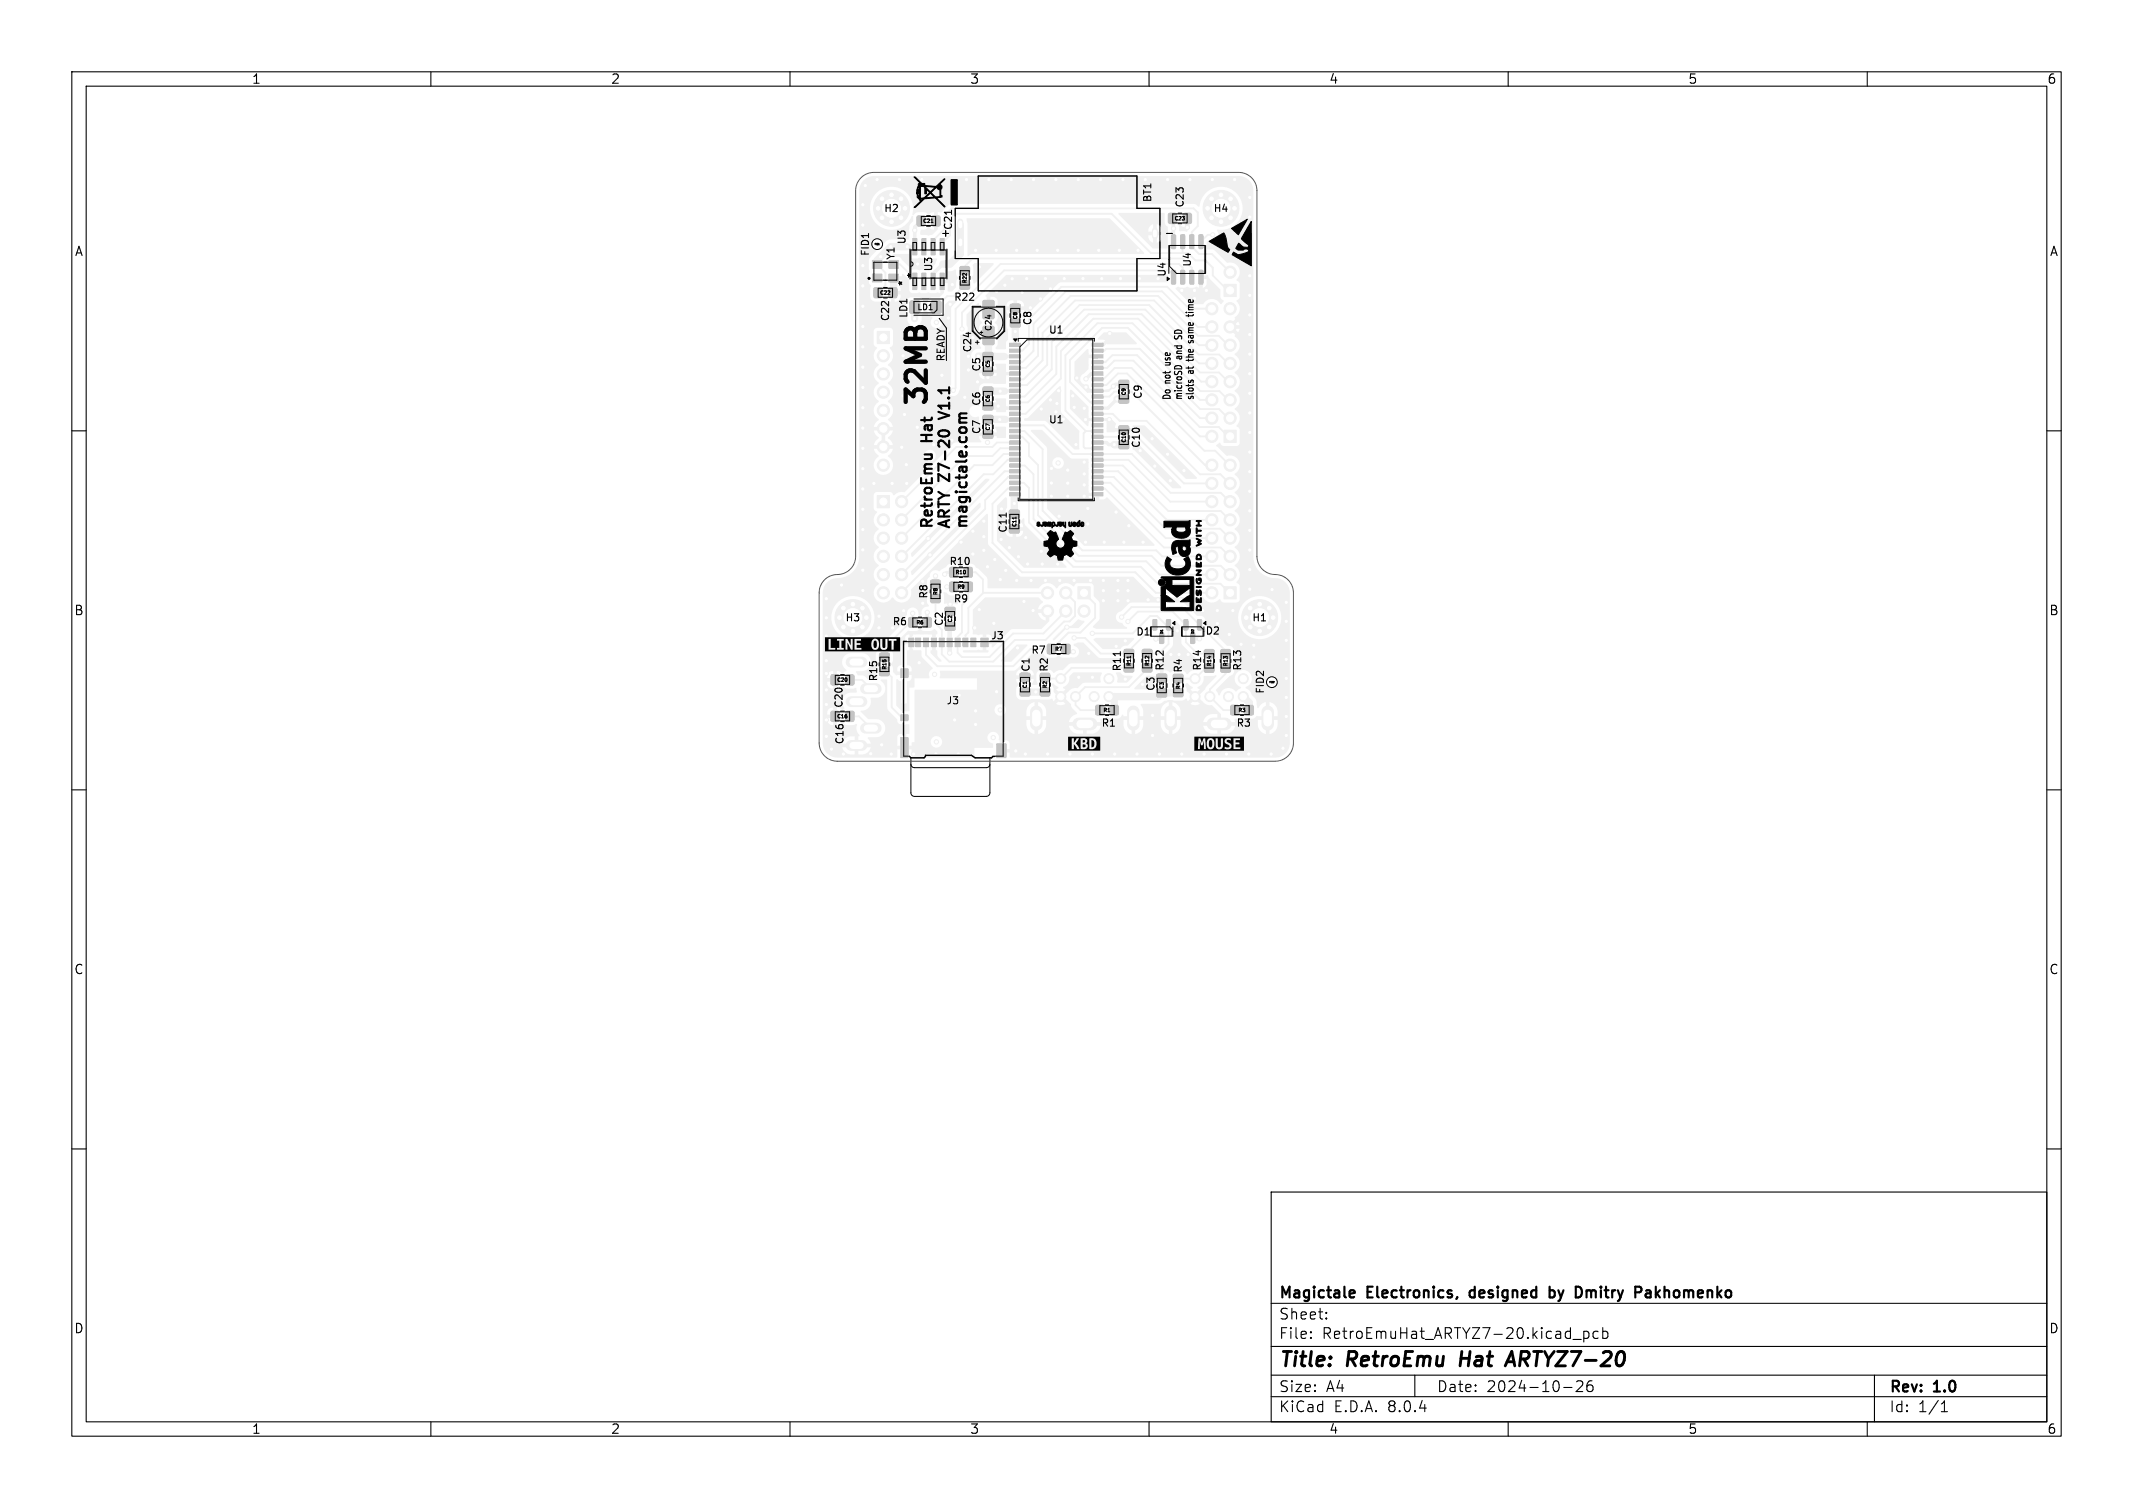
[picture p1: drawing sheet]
<svg xmlns="http://www.w3.org/2000/svg" width="297mm" height="210mm" viewBox="0 0 297 210" stroke-linecap="round" stroke-linejoin="round" font-family="sans-serif">
<defs><g id="words">
<text font-size="3.9" x="129.3" y="56.8" transform="rotate(-90 129.3 56.8)">32MB</text>
<g font-size="2.8">
<text x="178" y="190.9">Title:</text>
<text x="187.7" y="190.9">RetroEmu</text>
<text x="204.2" y="190.9">Hat</text>
<text x="211.5" y="190.9">ARTYZ7-20</text>
</g>
<g font-size="2.1">
<text x="132.4" y="57.5" transform="rotate(-90 132.4 57.5)">V1.1</text>
<text x="130" y="61.4" transform="rotate(-90 130 61.4)">Hat</text>
<text x="130" y="73.8" transform="rotate(-90 130 73.8)">RetroEmu</text>
<text x="132.4" y="73.8" transform="rotate(-90 132.4 73.8)">ARTY Z7-20</text>
<text x="134.8" y="73.8" transform="rotate(-90 134.8 73.8)">magictale.com</text>
<text x="178" y="184">Sheet:</text>
<text x="178" y="181.2">Magictale</text>
<text x="190.5" y="181.2">Electronics,</text>
<text x="205.3" y="181.2">designed</text>
<text x="217" y="181.2">by</text>
<text x="221.3" y="181.2">Dmitry</text>
<text x="230.1" y="181.2">Pakhomenko</text>
<text x="178" y="186.7">File:</text>
<text x="184.1" y="186.7">RetroEmuHat_ARTYZ7-20.kicad_pcb</text>
<text x="178" y="196.9">KiCad</text>
<text x="178" y="194.1">Size:</text>
<text x="184.7" y="194.1">A4</text>
<text x="185.7" y="196.9">E.D.A.</text>
<text x="193.3" y="196.9">8.0.4</text>
<text x="200" y="194.1">Date:</text>
<text x="207" y="194.1">2024-10-26</text>
<text x="263" y="194.3">Rev:</text>
<text x="263" y="196.9">Id:</text>
<text x="267.1" y="196.9">1/1</text>
<text x="269.4" y="194.3">1.0</text>
</g>
<g font-size="1.8">
<text x="35" y="11.9">1</text>
<text x="85" y="11.9">2</text>
<text x="135" y="11.9">3</text>
<text x="185" y="11.9">4</text>
<text x="235" y="11.9">5</text>
<text x="285" y="11.9">6</text>
<text x="10.3" y="35.9">A</text>
<text x="285.4" y="35.9">A</text>
<text x="10.3" y="85.9">B</text>
<text x="285.3" y="85.9">B</text>
<text x="10.3" y="135.9">C</text>
<text x="285.3" y="135.9">C</text>
<text x="10.3" y="185.9">D</text>
<text x="285.3" y="185.9">D</text>
<text x="35" y="199.9">1</text>
<text x="85" y="199.9">2</text>
<text x="135" y="199.9">3</text>
<text x="185" y="199.9">4</text>
<text x="235" y="199.9">5</text>
<text x="285" y="199.9">6</text>
</g>
<g font-size="1.4">
<text x="123" y="29.7">H2</text>
<text x="160.5" y="28.3" transform="rotate(-90 160.5 28.3)">BT1</text>
<text x="165" y="29" transform="rotate(-90 165 29)">C23</text>
<text x="168.9" y="29.7">H4</text>
<text x="121.2" y="35.7" transform="rotate(-90 121.2 35.7)">FID1</text>
<text x="126.3" y="34.1" transform="rotate(-90 126.3 34.1)">U3</text>
<text x="132.8" y="32.1" transform="rotate(-90 132.8 32.1)">C21</text>
<text x="124.8" y="36.3" transform="rotate(-90 124.8 36.3)">Y1</text>
<text x="126.4" y="39.9" transform="rotate(-90 126.4 39.9)">*</text>
<text x="127.6" y="38.9" transform="rotate(-90 127.6 38.9)">*</text>
<text x="130" y="37.9" transform="rotate(-90 130 37.9)">U3</text>
<text x="162.5" y="38.6" transform="rotate(-90 162.5 38.6)">U4</text>
<text x="166" y="37.2" transform="rotate(-90 166 37.2)">U4</text>
<text x="124" y="44.8" transform="rotate(-90 124 44.8)">C22</text>
<text x="126.5" y="44.4" transform="rotate(-90 126.5 44.4)">LD1</text>
<text x="132.8" y="42.1">R22</text>
<text x="143.8" y="45.4" transform="rotate(-90 143.8 45.4)">C8</text>
<text x="146" y="46.7">U1</text>
<text x="164.7" y="46.9" transform="rotate(-90 164.7 46.9)">SD</text>
<text x="166.3" y="47.1" transform="rotate(-90 166.3 47.1)">same</text>
<text x="166.3" y="43.1" transform="rotate(-90 166.3 43.1)">time</text>
<text x="131.7" y="50.4" transform="rotate(-90 131.7 50.4)">READY</text>
<text x="135.4" y="49.2" transform="rotate(-90 135.4 49.2)">C24</text>
<text x="136.7" y="51.8" transform="rotate(-90 136.7 51.8)">C5</text>
<text x="163.1" y="53.3" transform="rotate(-90 163.1 53.3)">not</text>
<text x="163.1" y="50.5" transform="rotate(-90 163.1 50.5)">use</text>
<text x="164.7" y="50" transform="rotate(-90 164.7 50)">and</text>
<text x="166.3" y="52" transform="rotate(-90 166.3 52)">at</text>
<text x="166.3" y="49.9" transform="rotate(-90 166.3 49.9)">the</text>
<text x="136.7" y="56.6" transform="rotate(-90 136.7 56.6)">C6</text>
<text x="146" y="59.2">U1</text>
<text x="159.2" y="55.6" transform="rotate(-90 159.2 55.6)">C9</text>
<text x="163.1" y="55.8" transform="rotate(-90 163.1 55.8)">Do</text>
<text x="164.7" y="55.8" transform="rotate(-90 164.7 55.8)">microSD</text>
<text x="166.3" y="55.8" transform="rotate(-90 166.3 55.8)">slots</text>
<text x="136.7" y="60.5" transform="rotate(-90 136.7 60.5)">C7</text>
<text x="158.9" y="62.5" transform="rotate(-90 158.9 62.5)">C10</text>
<text x="140.4" y="74.3" transform="rotate(-90 140.4 74.3)">C11</text>
<text x="129.3" y="83.5" transform="rotate(-90 129.3 83.5)">R8</text>
<text x="132.1" y="78.9">R10</text>
<text x="117.6" y="86.7">H3</text>
<text x="124.2" y="87.3">R6</text>
<text x="131.5" y="87.3" transform="rotate(-90 131.5 87.3)">C2</text>
<text x="132.7" y="84.1">R9</text>
<text x="137.9" y="89.2">J3</text>
<text x="158.1" y="88.7">D1</text>
<text x="167.8" y="88.6">D2</text>
<text x="174.3" y="86.7">H1</text>
<text x="122.3" y="95" transform="rotate(-90 122.3 95)">R15</text>
<text x="143.5" y="91.2">R7</text>
<text x="143.6" y="93.6" transform="rotate(-90 143.6 93.6)">C1</text>
<text x="146.1" y="93.6" transform="rotate(-90 146.1 93.6)">R2</text>
<text x="156.3" y="93.6" transform="rotate(-90 156.3 93.6)">R11</text>
<text x="162.2" y="93.5" transform="rotate(-90 162.2 93.5)">R12</text>
<text x="164.8" y="93.8" transform="rotate(-90 164.8 93.8)">R4</text>
<text x="167.4" y="93.5" transform="rotate(-90 167.4 93.5)">R14</text>
<text x="173" y="93.5" transform="rotate(-90 173 93.5)">R13</text>
<text x="117.5" y="98.7" transform="rotate(-90 117.5 98.7)">C20</text>
<text x="131.8" y="98.2">J3</text>
<text x="153.3" y="101.4">R1</text>
<text x="161" y="96.3" transform="rotate(-90 161 96.3)">C3</text>
<text x="172.1" y="101.4">R3</text>
<text x="176.2" y="96.7" transform="rotate(-90 176.2 96.7)">FID2</text>
<text x="117.6" y="103.7" transform="rotate(-90 117.6 103.7)">C16</text>
</g>
<g font-size="1.1">
<text x="127.7" y="43.3">LD1</text>
<text x="138.2" y="46.2" transform="rotate(-90 138.2 46.2)">C24</text>
</g>
<g font-size=".7">
<text x="128.5" y="31.1">C21</text>
<text x="163.5" y="30.8">C23</text>
<text x="122.5" y="41.1">C22</text>
<text x="134.7" y="39.5" transform="rotate(-90 134.7 39.5)">R22</text>
<text x="141.7" y="44.5" transform="rotate(-90 141.7 44.5)">C8</text>
<text x="137.9" y="51.2" transform="rotate(-90 137.9 51.2)">C5</text>
<text x="137.9" y="56.1" transform="rotate(-90 137.9 56.1)">C6</text>
<text x="156.8" y="55.1" transform="rotate(-90 156.8 55.1)">C9</text>
<text x="137.9" y="60" transform="rotate(-90 137.9 60)">C7</text>
<text x="156.8" y="61.7" transform="rotate(-90 156.8 61.7)">C10</text>
<text x="141.6" y="73.4" transform="rotate(-90 141.6 73.4)">C11</text>
<text x="130.6" y="82.9" transform="rotate(-90 130.6 82.9)">R8</text>
<text x="133" y="80.1">R10</text>
<text x="133.3" y="82.1">R9</text>
<text x="127.5" y="87">R6</text>
<text x="132.7" y="86.7" transform="rotate(-90 132.7 86.7)">C2</text>
<text x="116.5" y="95">C20</text>
<text x="123.5" y="93.3" transform="rotate(-90 123.5 93.3)">R15</text>
<text x="143.1" y="95.9" transform="rotate(-90 143.1 95.9)">C1</text>
<text x="145.9" y="95.9" transform="rotate(-90 145.9 95.9)">R2</text>
<text x="146.9" y="90.8">R7</text>
<text x="157.6" y="92.8" transform="rotate(-90 157.6 92.8)">R11</text>
<text x="160.1" y="92.8" transform="rotate(-90 160.1 92.8)">R12</text>
<text x="168.7" y="92.8" transform="rotate(-90 168.7 92.8)">R14</text>
<text x="171" y="92.8" transform="rotate(-90 171 92.8)">R13</text>
<text x="116.5" y="100.1">C16</text>
<text x="153.6" y="99.3">R1</text>
<text x="162.1" y="96" transform="rotate(-90 162.1 96)">C3</text>
<text x="164.4" y="96" transform="rotate(-90 164.4 96)">R4</text>
<text x="172.4" y="99.3">R3</text>
</g>
<g font-size=".4">
<text x="162" y="88.3" transform="rotate(-90 162 88.3)">D1</text>
<text x="166.3" y="88.3" transform="rotate(-90 166.3 88.3)">D2</text>
</g>
<g font-size=".3">
<text x="121.8" y="34.2">FID1</text>
<text x="176.7" y="95.2">FID2</text>
</g>
</g></defs>
<g fill="#f0f0f0" stroke="#f0f0f0" stroke-width=".14">
<path d="M159.1 92.5l.2-.1 1.1 .1v.2v.8l-.2 .1-1.1-.1-.1-.1z"/>
<path d="M159.1 90.5l.2-.1 1.1 .1v.2v.8l-.2 .1-1.1-.1-.1-.1z"/>
<path d="M167.7 92.5l.2-.1 1.1 .1 .1 .2-.1 .9h-.2h-1.1v-.2z"/>
<path d="M167.7 90.5l.2-.1 1.1 .1 .1 .2-.1 .9h-.2h-1.1v-.2z"/>
<path d="M136.9 45.5l1.3-.1 .2 .2v2.2l-.1 .2h-1.2l-.2-.1z"/>
<path d="M136.9 41.9l1.3-.1 .2 .2v2.2l-.1 .2h-1.2l-.2-.1z"/>
<path d="M136.9 60l.2-.1 1.1 .1 .1 .1-.1 .9-.2 .1-1.1-.1-.1-.2z"/>
<path d="M136.9 57.9l.2-.1 1.1 .1 .1 .2-.1 .8-.2 .1-1.1-.1-.1-.2z"/>
<path d="M156.6 92.5l.1-.1 1.1 .1 .1 .2-.1 .8-.2 .1-1-.1-.1-.1z"/>
<path d="M156.6 90.5l.1-.1 1.1 .1 .1 .2-.1 .8-.2 .1-1-.1-.1-.1z"/>
<path d="M164.8 29.8l.2-.1 .8 .1 .1 .1-.1 1.2h-.1h-.9l-.1-.2z"/>
<path d="M162.7 29.8l.2-.1 .9 .1v.1v1.2h-.2h-.9v-.2z"/>
<path d="M126.6 86.1l.2-.1 .8 .1 .1 .1-.1 1.1-.1 .1-.9-.1-.1-.2z"/>
<path d="M128.6 86.1l.2-.1 .8 .1 .1 .1-.1 1.1-.1 .1-.9-.1-.1-.2z"/>
<path d="M133.7 37.2l.2-.1 1.1 .1v.1v.9l-.2 .1-1.1-.1-.1-.2z"/>
<path d="M133.7 39.2l.2-.1 1.1 .1v.1v.9l-.2 .1-1.1-.1-.1-.2z"/>
<path d="M163.4 93.9h.2h1.1v.2v.9l-.2 .1-1.1-.1-.1-.2z"/>
<path d="M163.4 95.9h.2h1.1v.2v.9l-.2 .1-1.1-.1-.1-.2z"/>
<path d="M115.8 94h.1h.9l.1 .2-.1 1.1-.2 .1-.8-.1-.1-.1z"/>
<path d="M117.8 94h.2h.9v.2v1.1l-.2 .1-.9-.1v-.1z"/>
<path d="M127.1 38h.6v2.3h-.6z"/>
<path d="M128.4 38h.5v2.3h-.5z"/>
<path d="M129.6 38h.6v2.3h-.6z"/>
<path d="M130.9 38h.6v2.3h-.6z"/>
<path d="M130.9 33.2h.6v2.3h-.6z"/>
<path d="M129.6 33.2h.6v2.3h-.6z"/>
<path d="M128.4 33.2h.5v2.3h-.5z"/>
<path d="M127.1 33.2h.6v2.3h-.6z"/>
<path d="M131.6 84.6l.2-.1 1.1 .1 .1 .2-.1 .8-.1 .1-1.2-.1v-.1z"/>
<path d="M131.6 86.7l.2-.1 1.1 .1 .1 .2-.1 .8-.1 .1-1.2-.1v-.2z"/>
<path d="M136.9 51.2l.2-.1 1.1 .1 .1 .2-.1 .8-.2 .1-1.1-.1-.1-.1z"/>
<path d="M136.9 49.1h.2h1.1l.1 .2-.1 .9h-.2h-1.1l-.1-.2z"/>
<path d="M117.8 99.1l.2-.1 .9 .1v.2v1.1l-.2 .1-.9-.1v-.2z"/>
<path d="M115.8 99.1l.1-.1 .9 .1 .1 .2-.1 1.1-.2 .1-.8-.1-.1-.2z"/>
<path d="M155.8 53l.2-.1 1.1 .1 .1 .2-.1 .8-.1 .1-1.2-.1v-.2z"/>
<path d="M155.8 55.1l.2-.1 1.1 .1 .1 .1-.1 .9-.1 .1-1.2-.1v-.2z"/>
<path d="M135.2 88.9h.7v1.2h-.7z"/>
<path d="M134.1 88.9h.7v1.2h-.7z"/>
<path d="M133 88.9h.7v1.2h-.7z"/>
<path d="M131.9 88.9h.7v1.2h-.7z"/>
<path d="M130.8 88.9h.7v1.2h-.7z"/>
<path d="M129.7 88.9h.7v1.2h-.7z"/>
<path d="M128.6 88.9h.7v1.2h-.7z"/>
<path d="M127.5 88.9h.7v1.2h-.7z"/>
<path d="M126.5 88.9h.7v1.2h-.7z"/>
<path d="M125.4 99.6h1v.8h-1z"/>
<path d="M125.4 93.2h1v1.2h-1z"/>
<path d="M125.4 102.7h1v2.8h-1z"/>
<path d="M136.6 88.9h1v1.2h-1z"/>
<path d="M138.8 103.6h1.3v1.9h-1.3z"/>
<path d="M171.4 98.3l.2-.1 .9 .1v.1v1.1l-.2 .1-.9-.1-.1-.2z"/>
<path d="M173.4 98.3l.2-.1 .9 .1v.1v1.1l-.2 .1-.9-.1-.1-.2z"/>
<path d="M136.9 56h.2h1.1l.1 .2-.1 .9h-.2h-1.1l-.1-.2z"/>
<path d="M136.9 54l.2-.1 1.1 .1 .1 .1-.1 .9-.2 .1-1.1-.1-.1-.2z"/>
<path d="M166.8 86.3h.4l.1 .1v1.2l-.1 .1h-.5z"/>
<path d="M164.9 86.3h.4l.1 .1v1.2l-.1 .1h-.5z"/>
<path d="M165.8 88.2l.4-.1 .2 .1v1.3l-.1 .1-.5-.1z"/>
<path d="M140.6 47.8h1.5v.5h-1.5z"/>
<path d="M140.6 48.6h1.5v.5h-1.5z"/>
<path d="M140.6 49.4h1.5v.5h-1.5z"/>
<path d="M140.6 50.2h1.5v.5h-1.5z"/>
<path d="M140.6 51h1.5v.5h-1.5z"/>
<path d="M140.6 51.8h1.5v.5h-1.5z"/>
<path d="M140.6 52.6h1.5v.5h-1.5z"/>
<path d="M140.6 53.4h1.5v.5h-1.5z"/>
<path d="M140.6 54.2h1.5v.5h-1.5z"/>
<path d="M140.6 55h1.5v.5h-1.5z"/>
<path d="M140.6 55.8h1.5v.5h-1.5z"/>
<path d="M140.6 56.6h1.5v.5h-1.5z"/>
<path d="M140.6 57.4h1.5v.5h-1.5z"/>
<path d="M140.6 58.2h1.5v.5h-1.5z"/>
<path d="M140.6 59h1.5v.5h-1.5z"/>
<path d="M140.6 59.8h1.5v.5h-1.5z"/>
<path d="M140.6 60.6h1.5v.5h-1.5z"/>
<path d="M140.6 61.4h1.5v.5h-1.5z"/>
<path d="M140.6 62.2h1.5v.5h-1.5z"/>
<path d="M140.6 63h1.5v.5h-1.5z"/>
<path d="M140.6 63.8h1.5v.5h-1.5z"/>
<path d="M140.6 64.6h1.5v.5h-1.5z"/>
<path d="M140.6 65.4h1.5v.5h-1.5z"/>
<path d="M140.6 66.2h1.5v.5h-1.5z"/>
<path d="M140.6 67h1.5v.5h-1.5z"/>
<path d="M140.6 67.8h1.5v.5h-1.5z"/>
<path d="M140.6 68.6h1.5v.5h-1.5z"/>
<path d="M152.1 68.6h1.5v.5h-1.5z"/>
<path d="M152.1 67.8h1.5v.5h-1.5z"/>
<path d="M152.1 67h1.5v.5h-1.5z"/>
<path d="M152.1 66.2h1.5v.5h-1.5z"/>
<path d="M152.1 65.4h1.5v.5h-1.5z"/>
<path d="M152.1 64.6h1.5v.5h-1.5z"/>
<path d="M152.1 63.8h1.5v.5h-1.5z"/>
<path d="M152.1 63h1.5v.5h-1.5z"/>
<path d="M152.1 62.2h1.5v.5h-1.5z"/>
<path d="M152.1 61.4h1.5v.5h-1.5z"/>
<path d="M152.1 60.6h1.5v.5h-1.5z"/>
<path d="M152.1 59.8h1.5v.5h-1.5z"/>
<path d="M152.1 59h1.5v.5h-1.5z"/>
<path d="M152.1 58.2h1.5v.5h-1.5z"/>
<path d="M152.1 57.4h1.5v.5h-1.5z"/>
<path d="M152.1 56.6h1.5v.5h-1.5z"/>
<path d="M152.1 55.8h1.5v.5h-1.5z"/>
<path d="M152.1 55h1.5v.5h-1.5z"/>
<path d="M152.1 54.2h1.5v.5h-1.5z"/>
<path d="M152.1 53.4h1.5v.5h-1.5z"/>
<path d="M152.1 52.6h1.5v.5h-1.5z"/>
<path d="M152.1 51.8h1.5v.5h-1.5z"/>
<path d="M152.1 51h1.5v.5h-1.5z"/>
<path d="M152.1 50.2h1.5v.5h-1.5z"/>
<path d="M152.1 49.4h1.5v.5h-1.5z"/>
<path d="M152.1 48.6h1.5v.5h-1.5z"/>
<path d="M152.1 47.8h1.5v.5h-1.5z"/>
<path d="M142.1 93.8l.1-.1 1.2 .1v.2v.8l-.2 .1-1.1-.1-.1-.2z"/>
<path d="M142.1 95.9l.1-.1 1.2 .1v.1v.9l-.2 .1-1.1-.1-.1-.2z"/>
<path d="M162.4 86.3h.5l.1 .1v1.2l-.1 .1h-.5z"/>
<path d="M160.5 86.3h.5l.1 .1v1.2l-.1 .1h-.5z"/>
<path d="M161.5 88.2l.4-.1 .1 .1 .1 1.3-.1 .1-.5-.1z"/>
<path d="M129.8 30.1l.2-.1 .8 .1 .1 .2-.1 1.1-.1 .1-.9-.1-.1-.2z"/>
<path d="M127.7 30.1l.2-.1 .9 .1v.2v1.1l-.2 .1-.9-.1v-.2z"/>
<path d="M161.1 93.9l.2-.1 1.1 .1 .1 .2-.1 .8-.2 .1-1.1-.1-.1-.1z"/>
<path d="M161.1 96l.2-.1 1.1 .1 .1 .2-.1 .8-.2 .1-1.1-.1-.1-.2z"/>
<path d="M152.6 98.3l.2-.1 .9 .1v.1v1.1l-.2 .1-.9-.1-.1-.2z"/>
<path d="M154.6 98.3l.2-.1 .9 .1v.1v1.1l-.2 .1-.9-.1-.1-.2z"/>
<path d="M140.7 42.4l.2-.1 1.1 .1 .1 .2-.1 .8-.2 .1-1.1-.1-.1-.1z"/>
<path d="M140.7 44.5l.2-.1 1.1 .1 .1 .2-.1 .8-.2 .1-1.1-.1-.1-.2z"/>
<path d="M122.5 91l.2-.1 1.1 .1v.2v.8l-.2 .1-1.1-.1-.1-.1z"/>
<path d="M122.5 93l.2-.1 1.1 .1v.2v.8l-.2 .1-1.1-.1-.1-.1z"/>
<path d="M163.2 37.7l.4-.1 .1 .1v1.7l-.1 .2-.5-.1z"/>
<path d="M164.4 37.7l.4-.1 .2 .1v1.7l-.1 .2-.5-.1z"/>
<path d="M165.7 37.7l.4-.1 .1 .1v1.7v.2l-.5-.1z"/>
<path d="M167 37.7l.4-.1 .1 .1v1.7l-.1 .2-.5-.1z"/>
<path d="M167 32.7h.4l.1 .1v1.7l-.1 .1-.5-.1z"/>
<path d="M165.7 32.7h.4l.1 .1v1.7v.1l-.5-.1z"/>
<path d="M164.4 32.7h.4l.2 .1v1.7l-.1 .1-.5-.1z"/>
<path d="M163.2 32.7h.4l.1 .1v1.7l-.1 .1-.5-.1z"/>
<path d="M121.5 38.2h1.3v1.1h-1.3z"/>
<path d="M123.8 38.2h1.3v1.1h-1.3z"/>
<path d="M123.8 36.3h1.3v1.1h-1.3z"/>
<path d="M121.5 36.3h1.3v1.1h-1.3z"/>
<path d="M134.3 81.1l.2-.1 .8 .1 .1 .2-.1 1.1h-.1h-.9l-.1-.2z"/>
<path d="M132.3 81.1l.2-.1 .8 .1 .1 .2-.1 1.1h-.1h-.9l-.1-.2z"/>
<path d="M129.7 42l.2-.1 1.1 .1 .1 .1-.1 1.5h-.2h-1.1l-.1-.2z"/>
<path d="M126.7 42l.2-.1 1.1 .1 .1 .1-.1 1.5h-.2h-1.1v-.2z"/>
<path d="M123.8 40.1l.2-.1 .8 .1 .1 .2-.1 1.1-.1 .1-.9-.1-.1-.2z"/>
<path d="M121.7 40.1l.2-.1 .9 .1v.2v1.1l-.2 .1-.9-.1v-.2z"/>
<path d="M170 92.5l.2-.1 1.1 .1 .1 .2-.1 .9h-.2h-1.1v-.2z"/>
<path d="M170 90.5l.2-.1 1.1 .1 .1 .2-.1 .9h-.2h-1.1v-.2z"/>
<path d="M145.9 89.8l.2-.1 .8 .1 .1 .1-.1 1.1-.1 .1-.9-.1-.1-.2z"/>
<path d="M147.9 89.8l.2-.1 .8 .1 .1 .1-.1 1.1-.1 .1-.9-.1-.1-.2z"/>
<path d="M155.8 59.3h.2h1.1l.1 .2-.1 .9h-.1h-1.2v-.2z"/>
<path d="M155.8 61.4l.2-.1 1.1 .1 .1 .2-.1 .8-.1 .1-1.2-.1v-.1z"/>
<path d="M129.6 82.8h.2h1.1l.1 .2-.1 .9-.2 .1-1.1-.1v-.2z"/>
<path d="M129.6 80.8h.2h1.1l.1 .2-.1 .9-.2 .1-1.1-.1v-.2z"/>
<path d="M144.9 93.8l.2-.1 1 .1 .1 .2-.1 .9h-.1h-1.1l-.1-.2z"/>
<path d="M144.9 95.8l.2-.1 1 .1 .1 .2-.1 .9h-.1h-1.1l-.1-.2z"/>
<path d="M134.3 79.1l.1-.1 .9 .1 .1 .1-.1 1.1-.2 .1-.8-.1-.1-.2z"/>
<path d="M132.3 79.1l.1-.1 .9 .1 .1 .1-.1 1.1-.2 .1-.8-.1-.1-.2z"/>
<path d="M140.6 73.2l.2-.1 1.1 .1 .1 .1-.1 .9-.2 .1-1.1-.1-.1-.2z"/>
<path d="M140.6 71.1l.2-.1 1.1 .1 .1 .2-.1 .8-.2 .1-1.1-.1-.1-.2z"/>
<path d="M122.2 46.2h1.6v1.7h-1.6z"/>
<path d="M150.1 81.7h1.7v1.7h-1.7z"/>
<path d="M122.2 69h1.6v1.7h-1.6z"/>
<path d="M170.4 81.7h1.7v1.7h-1.7z"/>
<path d="M170.4 39.6h1.7v1.7h-1.7z"/>
<path d="M170.4 59.9h1.7v1.7h-1.7z"/>
<circle cx="122.3" cy="29" r=".4"/>
<circle cx="122.8" cy="27.7" r=".4"/>
<circle cx="122.8" cy="30.3" r=".4"/>
<circle cx="124.1" cy="27.1" r=".4"/>
<circle cx="124.1" cy="29" r="2.5"/>
<circle cx="124.1" cy="30.9" r=".4"/>
<circle cx="125.5" cy="27.7" r=".4"/>
<circle cx="125.5" cy="30.3" r=".4"/>
<circle cx="126" cy="29" r=".4"/>
<circle cx="173.5" cy="86" r=".4"/>
<circle cx="174.1" cy="84.7" r=".4"/>
<circle cx="174.1" cy="87.3" r=".4"/>
<circle cx="175.4" cy="84.1" r=".4"/>
<circle cx="175.4" cy="86" r="2.5"/>
<circle cx="175.4" cy="87.9" r=".4"/>
<circle cx="176.7" cy="84.7" r=".4"/>
<circle cx="176.7" cy="87.3" r=".4"/>
<circle cx="177.3" cy="86" r=".4"/>
<circle cx="122.1" cy="34" r=".25"/>
<circle cx="116.9" cy="86" r=".4"/>
<circle cx="117.4" cy="84.7" r=".4"/>
<circle cx="117.4" cy="87.3" r=".4"/>
<circle cx="118.8" cy="84.1" r=".4"/>
<circle cx="118.8" cy="86" r="2.5"/>
<circle cx="118.8" cy="87.9" r=".4"/>
<circle cx="120.1" cy="84.7" r=".4"/>
<circle cx="120.1" cy="87.3" r=".4"/>
<circle cx="120.6" cy="86" r=".4"/>
<circle cx="168.1" cy="29" r=".4"/>
<circle cx="168.7" cy="27.7" r=".4"/>
<circle cx="168.7" cy="30.3" r=".4"/>
<circle cx="170" cy="27.1" r=".4"/>
<circle cx="170" cy="29" r="2.5"/>
<circle cx="170" cy="30.9" r=".4"/>
<circle cx="171.3" cy="27.7" r=".4"/>
<circle cx="171.3" cy="30.3" r=".4"/>
<circle cx="171.9" cy="29" r=".4"/>
<circle cx="177.1" cy="95" r=".25"/>
<circle cx="123" cy="49.5" r=".85"/>
<circle cx="123" cy="52.1" r=".85"/>
<circle cx="123" cy="54.6" r=".85"/>
<circle cx="123" cy="57.2" r=".85"/>
<circle cx="123" cy="59.7" r=".85"/>
<circle cx="123" cy="62.2" r=".85"/>
<circle cx="123" cy="64.8" r=".85"/>
<circle cx="150.9" cy="85.1" r=".85"/>
<circle cx="148.4" cy="82.6" r=".85"/>
<circle cx="148.4" cy="85.1" r=".85"/>
<circle cx="145.9" cy="82.6" r=".85"/>
<circle cx="145.9" cy="85.1" r=".85"/>
<circle cx="125.5" cy="69.9" r=".85"/>
<circle cx="123" cy="72.4" r=".85"/>
<circle cx="125.5" cy="72.4" r=".85"/>
<circle cx="123" cy="74.9" r=".85"/>
<circle cx="125.5" cy="74.9" r=".85"/>
<circle cx="123" cy="77.5" r=".85"/>
<circle cx="125.5" cy="77.5" r=".85"/>
<circle cx="123" cy="80" r=".85"/>
<circle cx="125.5" cy="80" r=".85"/>
<circle cx="123" cy="82.6" r=".85"/>
<circle cx="125.5" cy="82.6" r=".85"/>
<circle cx="168.7" cy="82.6" r=".85"/>
<circle cx="171.3" cy="80" r=".85"/>
<circle cx="168.7" cy="80" r=".85"/>
<circle cx="171.3" cy="77.5" r=".85"/>
<circle cx="168.7" cy="77.5" r=".85"/>
<circle cx="171.3" cy="74.9" r=".85"/>
<circle cx="168.7" cy="74.9" r=".85"/>
<circle cx="171.3" cy="72.4" r=".85"/>
<circle cx="168.7" cy="72.4" r=".85"/>
<circle cx="171.3" cy="69.9" r=".85"/>
<circle cx="168.7" cy="69.9" r=".85"/>
<circle cx="171.3" cy="67.3" r=".85"/>
<circle cx="168.7" cy="67.3" r=".85"/>
<circle cx="171.3" cy="64.8" r=".85"/>
<circle cx="168.7" cy="64.8" r=".85"/>
<circle cx="171.3" cy="37.9" r=".85"/>
<circle cx="168.5" cy="97" r=".7"/>
<circle cx="171.1" cy="97" r=".7"/>
<circle cx="166.4" cy="97" r=".7"/>
<circle cx="173.1" cy="97" r=".7"/>
<circle cx="166.4" cy="94.5" r=".7"/>
<circle cx="173.1" cy="94.5" r=".7"/>
<circle cx="168.7" cy="60.8" r=".85"/>
<circle cx="171.3" cy="58.2" r=".85"/>
<circle cx="168.7" cy="58.2" r=".85"/>
<circle cx="171.3" cy="55.7" r=".85"/>
<circle cx="168.7" cy="55.7" r=".85"/>
<circle cx="171.3" cy="53.1" r=".85"/>
<circle cx="168.7" cy="53.1" r=".85"/>
<circle cx="171.3" cy="50.6" r=".85"/>
<circle cx="168.7" cy="50.6" r=".85"/>
<circle cx="171.3" cy="48.1" r=".85"/>
<circle cx="168.7" cy="48.1" r=".85"/>
<circle cx="171.3" cy="45.5" r=".85"/>
<circle cx="168.7" cy="45.5" r=".85"/>
<circle cx="171.3" cy="43" r=".85"/>
<circle cx="168.7" cy="43" r=".85"/>
<circle cx="149.8" cy="97" r=".7"/>
<circle cx="152.4" cy="97" r=".7"/>
<circle cx="147.7" cy="97" r=".7"/>
<circle cx="154.4" cy="97" r=".7"/>
<circle cx="147.7" cy="94.5" r=".7"/>
<circle cx="154.4" cy="94.5" r=".7"/>
<circle cx="144.2" cy="96.4" r=".3"/>
<circle cx="149.8" cy="61.9" r=".3"/>
<circle cx="161.4" cy="105" r=".3"/>
<circle cx="164.5" cy="40.5" r=".3"/>
<circle cx="174" cy="33" r=".3"/>
<circle cx="155.4" cy="71.3" r=".3"/>
<circle cx="143.9" cy="25" r=".3"/>
<circle cx="155.7" cy="80.8" r=".3"/>
<circle cx="160.5" cy="99.6" r=".3"/>
<circle cx="158.6" cy="38.8" r=".3"/>
<circle cx="142.8" cy="74.9" r=".3"/>
<circle cx="148" cy="58.4" r=".3"/>
<circle cx="168" cy="40.5" r=".3"/>
<circle cx="133.6" cy="96.8" r=".3"/>
<circle cx="159.1" cy="95.3" r=".3"/>
<circle cx="168.8" cy="25" r=".3"/>
<circle cx="137.5" cy="78.9" r=".3"/>
<circle cx="150.2" cy="94.3" r=".3"/>
<circle cx="147.4" cy="54.4" r=".3"/>
<circle cx="174" cy="35.7" r=".3"/>
<circle cx="156.7" cy="94.6" r=".3"/>
<circle cx="124.2" cy="67.3" r=".3"/>
<circle cx="136.4" cy="84.9" r=".3"/>
<circle cx="163.9" cy="87.8" r=".3"/>
<circle cx="143.5" cy="42.9" r=".3"/>
<circle cx="149" cy="105" r=".3"/>
<circle cx="141.4" cy="104.6" r=".3"/>
<circle cx="169.5" cy="85" r=".3"/>
<circle cx="120.1" cy="62.4" r=".3"/>
<circle cx="135.5" cy="77.2" r=".3"/>
<circle cx="120.1" cy="56.8" r=".3"/>
<circle cx="143.6" cy="80.8" r=".3"/>
<circle cx="120.1" cy="42.6" r=".3"/>
<circle cx="174" cy="79.3" r=".3"/>
<circle cx="127.8" cy="36.8" r=".3"/>
<circle cx="134.8" cy="51.5" r=".3"/>
<circle cx="137.5" cy="61.6" r=".3"/>
<circle cx="177.1" cy="82.1" r=".3"/>
<circle cx="152.1" cy="94.3" r=".3"/>
<circle cx="126.3" cy="67.3" r=".3"/>
<circle cx="151" cy="66" r=".3"/>
<circle cx="138.8" cy="96.3" r=".3"/>
<circle cx="174" cy="82.1" r=".3"/>
<circle cx="137.7" cy="25" r=".3"/>
<circle cx="134.8" cy="49.6" r=".3"/>
<circle cx="164.4" cy="83.5" r=".3"/>
<circle cx="160.8" cy="64.9" r=".3"/>
<circle cx="139.3" cy="80.7" r=".3"/>
<circle cx="158.3" cy="105" r=".3"/>
<circle cx="151" cy="69.1" r=".3"/>
<circle cx="165.7" cy="25" r=".3"/>
<circle cx="174" cy="41.1" r=".3"/>
<circle cx="158.5" cy="34.9" r=".3"/>
<circle cx="129.5" cy="77.3" r=".3"/>
<circle cx="174" cy="68.4" r=".3"/>
<circle cx="171.9" cy="25" r=".3"/>
<circle cx="115.1" cy="93.8" r=".3"/>
<circle cx="147" cy="57.4" r=".3"/>
<circle cx="139" cy="56.5" r=".3"/>
<circle cx="141.7" cy="90.2" r=".3"/>
<circle cx="136.4" cy="37.2" r=".3"/>
<circle cx="144.9" cy="41.6" r=".3"/>
<circle cx="120.1" cy="45.5" r=".3"/>
<circle cx="125.8" cy="85.1" r=".3"/>
<circle cx="151.1" cy="58.4" r=".3"/>
<circle cx="135.7" cy="87.4" r=".3"/>
<circle cx="134.6" cy="25" r=".3"/>
<circle cx="157.1" cy="83.7" r=".3"/>
<circle cx="151" cy="64.4" r=".3"/>
<circle cx="159.5" cy="25" r=".3"/>
<circle cx="157.1" cy="82.3" r=".3"/>
<circle cx="148.6" cy="87.3" r=".3"/>
<circle cx="153.6" cy="80.8" r=".3"/>
<circle cx="160.5" cy="102.4" r=".3"/>
<circle cx="120.5" cy="25.8" r=".3"/>
<circle cx="161.3" cy="83.5" r=".3"/>
<circle cx="179.1" cy="97.1" r=".3"/>
<circle cx="157.1" cy="80.8" r=".3"/>
<circle cx="128.5" cy="84" r=".3"/>
<circle cx="158.8" cy="62.7" r=".3"/>
<circle cx="120.1" cy="82.2" r=".3"/>
<circle cx="152.1" cy="105" r=".3"/>
<circle cx="148.7" cy="69.1" r=".3"/>
<circle cx="147.5" cy="71.9" r=".3"/>
<circle cx="142.8" cy="105" r=".3"/>
<circle cx="166.3" cy="40.5" r=".3"/>
<circle cx="141.6" cy="34.9" r=".3"/>
<circle cx="142.6" cy="83.8" r=".3"/>
<circle cx="153.8" cy="75.5" r=".3"/>
<circle cx="164.9" cy="65.5" r=".3"/>
<circle cx="148.2" cy="38.8" r=".3"/>
<circle cx="153.6" cy="82.3" r=".3"/>
<circle cx="153.6" cy="83.7" r=".3"/>
<circle cx="169.5" cy="86.8" r=".3"/>
<circle cx="115.8" cy="104.3" r=".3"/>
<circle cx="163" cy="66.9" r=".3"/>
<circle cx="174" cy="60.2" r=".3"/>
<circle cx="155.2" cy="105" r=".3"/>
<circle cx="174.6" cy="89.9" r=".3"/>
<circle cx="132.9" cy="100.3" r=".3"/>
<circle cx="138.7" cy="34.9" r=".3"/>
<circle cx="137" cy="72.6" r=".3"/>
<circle cx="120.1" cy="73.8" r=".3"/>
<circle cx="151.6" cy="91" r=".3"/>
<circle cx="146.4" cy="67.3" r=".3"/>
<circle cx="131.1" cy="52.3" r=".3"/>
<circle cx="156.7" cy="89.2" r=".3"/>
<circle cx="155.4" cy="90" r=".3"/>
<circle cx="179.1" cy="86.5" r=".3"/>
<circle cx="115.1" cy="83.4" r=".3"/>
<circle cx="132.3" cy="84.1" r=".3"/>
<circle cx="121.2" cy="105" r=".3"/>
<circle cx="153.2" cy="25" r=".3"/>
<circle cx="115.1" cy="88.6" r=".3"/>
<circle cx="148.7" cy="67.3" r=".3"/>
<circle cx="177" cy="105" r=".3"/>
<circle cx="138.4" cy="86.8" r=".3"/>
<circle cx="179.1" cy="91.8" r=".3"/>
<circle cx="120.1" cy="48.3" r=".3"/>
<circle cx="122.4" cy="85.8" r=".3"/>
<circle cx="174.6" cy="91.5" r=".3"/>
<circle cx="151" cy="56.9" r=".3"/>
<circle cx="145.9" cy="105" r=".3"/>
<circle cx="174" cy="30.2" r=".3"/>
<circle cx="179.1" cy="94.5" r=".3"/>
<circle cx="143" cy="38.8" r=".3"/>
<circle cx="151.2" cy="53.9" r=".3"/>
<circle cx="149.9" cy="52.6" r=".3"/>
<circle cx="156" cy="38.8" r=".3"/>
<circle cx="146.4" cy="69.1" r=".3"/>
<circle cx="155.7" cy="82.3" r=".3"/>
<circle cx="172.8" cy="89.7" r=".3"/>
<circle cx="145.6" cy="38.8" r=".3"/>
<circle cx="137" cy="76.6" r=".3"/>
<circle cx="174" cy="76.6" r=".3"/>
<circle cx="139.9" cy="39.7" r=".3"/>
<circle cx="139.5" cy="70.9" r=".3"/>
<circle cx="174" cy="73.9" r=".3"/>
<circle cx="144.4" cy="34.9" r=".3"/>
<circle cx="120.1" cy="39.8" r=".3"/>
<circle cx="154.5" cy="58.4" r=".3"/>
<circle cx="167.5" cy="85" r=".3"/>
<circle cx="171.7" cy="85" r=".3"/>
<circle cx="138.5" cy="77.9" r=".3"/>
<circle cx="161.2" cy="38.8" r=".3"/>
<circle cx="149.6" cy="56.7" r=".3"/>
<circle cx="174" cy="65.7" r=".3"/>
<circle cx="165.8" cy="83.5" r=".3"/>
<circle cx="165.4" cy="91.1" r=".3"/>
<circle cx="115.1" cy="98.1" r=".3"/>
<circle cx="145" cy="76.8" r=".3"/>
<circle cx="165.3" cy="31.7" r=".3"/>
<circle cx="122.1" cy="25" r=".3"/>
<circle cx="117.2" cy="81.5" r=".3"/>
<circle cx="174" cy="38.4" r=".3"/>
<circle cx="157.2" cy="73.2" r=".3"/>
<circle cx="150.8" cy="38.8" r=".3"/>
<circle cx="173.9" cy="105" r=".3"/>
<circle cx="132" cy="44.3" r=".3"/>
<circle cx="122.8" cy="103.7" r=".3"/>
<circle cx="120.1" cy="79.4" r=".3"/>
<circle cx="132.3" cy="42.4" r=".3"/>
<circle cx="115.1" cy="100.3" r=".3"/>
<circle cx="133.4" cy="105" r=".3"/>
<circle cx="146.3" cy="40.2" r=".3"/>
<circle cx="131.5" cy="25" r=".3"/>
<circle cx="122.4" cy="87.4" r=".3"/>
<circle cx="128" cy="92.3" r=".3"/>
<circle cx="170.8" cy="105" r=".3"/>
<circle cx="156.4" cy="25" r=".3"/>
<circle cx="115.1" cy="96.1" r=".3"/>
<circle cx="130" cy="61.9" r=".3"/>
<circle cx="120.1" cy="54" r=".3"/>
<circle cx="149.6" cy="80.8" r=".3"/>
<circle cx="130.3" cy="105" r=".3"/>
<circle cx="164.5" cy="105" r=".3"/>
<circle cx="163" cy="91.1" r=".3"/>
<circle cx="151.5" cy="70.8" r=".3"/>
<circle cx="140.9" cy="38.8" r=".3"/>
<circle cx="115.1" cy="102.6" r=".3"/>
<circle cx="135.8" cy="100.9" r=".3"/>
<circle cx="174" cy="63" r=".3"/>
<circle cx="124.1" cy="105" r=".3"/>
<circle cx="121.7" cy="67.3" r=".3"/>
<circle cx="160.4" cy="61.1" r=".3"/>
<circle cx="151.5" cy="73" r=".3"/>
<circle cx="120.1" cy="76.6" r=".3"/>
<circle cx="174" cy="27.5" r=".3"/>
<circle cx="174" cy="49.3" r=".3"/>
<circle cx="155.8" cy="34.9" r=".3"/>
<circle cx="151" cy="67.5" r=".3"/>
<circle cx="153.4" cy="38.8" r=".3"/>
<circle cx="136.1" cy="53.2" r=".3"/>
<circle cx="135.8" cy="34.9" r=".3"/>
<circle cx="128.4" cy="25" r=".3"/>
<circle cx="134.3" cy="55.3" r=".3"/>
<circle cx="171.2" cy="88.4" r=".3"/>
<circle cx="174" cy="54.8" r=".3"/>
<circle cx="155.7" cy="83.7" r=".3"/>
<circle cx="162.6" cy="63.3" r=".3"/>
<circle cx="127.2" cy="105" r=".3"/>
<circle cx="151.2" cy="75.5" r=".3"/>
<circle cx="141.8" cy="77.5" r=".3"/>
<circle cx="140.8" cy="25" r=".3"/>
<circle cx="162.6" cy="25" r=".3"/>
<circle cx="147.6" cy="80.8" r=".3"/>
<circle cx="174" cy="71.1" r=".3"/>
<circle cx="120.1" cy="28.5" r=".3"/>
<circle cx="143.8" cy="85" r=".3"/>
<circle cx="148.7" cy="65.5" r=".3"/>
<circle cx="120.1" cy="37" r=".3"/>
<circle cx="174" cy="43.9" r=".3"/>
<circle cx="120.1" cy="65.3" r=".3"/>
<circle cx="179.1" cy="83.9" r=".3"/>
<circle cx="127.7" cy="59.5" r=".3"/>
<circle cx="115.1" cy="86" r=".3"/>
<circle cx="162.8" cy="83.5" r=".3"/>
<circle cx="179.1" cy="89.2" r=".3"/>
<circle cx="120.1" cy="59.6" r=".3"/>
<circle cx="146.4" cy="65.2" r=".3"/>
<circle cx="120.1" cy="68.1" r=".3"/>
<circle cx="140" cy="79.4" r=".3"/>
<circle cx="126.2" cy="64.7" r=".3"/>
<circle cx="149.4" cy="55.1" r=".3"/>
<circle cx="141.6" cy="80.8" r=".3"/>
<circle cx="133.8" cy="75.5" r=".3"/>
<circle cx="150.1" cy="34.9" r=".3"/>
<circle cx="147.2" cy="56.2" r=".3"/>
<circle cx="147.3" cy="34.9" r=".3"/>
<circle cx="129.2" cy="75" r=".3"/>
<circle cx="153" cy="34.9" r=".3"/>
<circle cx="135.8" cy="99" r=".3"/>
<circle cx="125.2" cy="25" r=".3"/>
<circle cx="174" cy="52" r=".3"/>
<circle cx="137.6" cy="52.6" r=".3"/>
<circle cx="140.5" cy="76.3" r=".3"/>
<circle cx="117.4" cy="105" r=".3"/>
<circle cx="164.2" cy="91.1" r=".3"/>
<circle cx="120.1" cy="31.3" r=".3"/>
<circle cx="147" cy="25" r=".3"/>
<circle cx="174" cy="46.6" r=".3"/>
<circle cx="156.5" cy="75.5" r=".3"/>
<circle cx="142.3" cy="40.7" r=".3"/>
<circle cx="146.3" cy="55.7" r=".3"/>
<circle cx="150.1" cy="25" r=".3"/>
<circle cx="125.6" cy="62.3" r=".3"/>
<circle cx="138.8" cy="40.6" r=".3"/>
<circle cx="139.4" cy="75.1" r=".3"/>
<circle cx="128.5" cy="81" r=".3"/>
<circle cx="120.1" cy="51.1" r=".3"/>
<circle cx="159.9" cy="83.5" r=".3"/>
<circle cx="143.1" cy="78.6" r=".3"/>
<circle cx="145" cy="57" r=".3"/>
<circle cx="147.3" cy="78.6" r=".3"/>
<circle cx="120.1" cy="70.9" r=".3"/>
<circle cx="179.1" cy="102.4" r=".3"/>
<circle cx="145.1" cy="78.6" r=".3"/>
<circle cx="151.8" cy="80.8" r=".3"/>
<circle cx="179.1" cy="99.8" r=".3"/>
<circle cx="154.5" cy="46.4" r=".3"/>
<circle cx="167.7" cy="105" r=".3"/>
<circle cx="132.6" cy="39.6" r=".3"/>
<circle cx="178.6" cy="104.2" r=".3"/>
<circle cx="159.2" cy="75.5" r=".3"/>
<circle cx="155" cy="53.8" r=".3"/>
<circle cx="174" cy="57.5" r=".3"/>
<circle cx="115.1" cy="92" r=".3"/>
<circle cx="149.4" cy="73.6" r=".3"/>
<circle cx="145.6" cy="80.8" r=".3"/>
<circle cx="137" cy="74.7" r=".3"/>
<circle cx="139.3" cy="54.5" r=".3"/>
<circle cx="129.5" cy="63.4" r=".3"/>
<circle cx="167" cy="89" r=".3"/>
<circle cx="141.4" cy="46.2" r=".3"/>
<circle cx="155.2" cy="61.9" r=".3"/>
<circle cx="141.2" cy="70.1" r=".3"/>
<circle cx="160.9" cy="89" r=".3"/>
<circle cx="136.2" cy="49.6" r=".3"/>
<circle cx="147.3" cy="64.5" r=".3"/>
<circle cx="155.5" cy="55.6" r=".3"/>
<circle cx="130.4" cy="103.3" r=".3"/>
<circle cx="131.8" cy="81.7" r=".3"/>
<circle cx="139.2" cy="58.4" r=".3"/>
<circle cx="129.1" cy="85.3" r=".3"/>
<circle cx="130.1" cy="93.9" r=".3"/>
<circle cx="122.6" cy="35.8" r=".3"/>
<circle cx="151.2" cy="52.8" r=".3"/>
<circle cx="124" cy="34.4" r=".3"/>
<circle cx="127.3" cy="44.4" r=".3"/>
<circle cx="132.2" cy="90.9" r=".3"/>
<circle cx="126.3" cy="34.4" r=".3"/>
<circle cx="130.3" cy="80.2" r=".3"/>
<circle cx="139.3" cy="98.9" r=".3"/>
<circle cx="127.4" cy="32.1" r=".3"/>
<circle cx="163.4" cy="31.8" r=".3"/>
<circle cx="131.5" cy="80" r=".3"/>
<circle cx="149.4" cy="90.8" r=".3"/>
<circle cx="138.3" cy="102.7" r=".3"/>
<circle cx="130.4" cy="44.9" r=".3"/>
<circle cx="157.1" cy="86.6" r=".3"/>
<circle cx="149.6" cy="88.8" r=".3"/>
<circle cx="156.2" cy="85.9" r=".3"/>
<circle cx="152.1" cy="88.2" r=".3"/>
<circle cx="134" cy="45.8" r=".3"/>
<circle cx="127.1" cy="85.4" r=".3"/>
<circle cx="168.9" cy="32.7" r=".3"/>
</g>
<path d="M133.7 30.8v.9M133.7 33.3v.9M160.8 32.1v.8" fill="none" stroke="#f0f0f0" stroke-width=".82"/>
<path d="M118.5 92.2h1.5M118.5 97.7h1.5M120.5 95.9h1.5M118.5 103.8h1.5M120.5 101.4h1.5" fill="none" stroke="#f0f0f0" stroke-width="1.5"/>
<path d="M144.3 99.1v1.8M157.8 99.1v1.8M163 99.1v1.8M176.5 99.1v1.8M150.2 100.8h1.7M168.9 100.8h1.7" fill="none" stroke="#f0f0f0" stroke-width="1.7"/>
<g fill="none" stroke="#f0f0f0" stroke-width="1">
<path d="M124.4 38.7v2M126.3 34.4h-2.3l-1.9 1.9v.5M133.7 31.3v4l-1.4 1.5h-1M127.3 42.8v1.6M136.2 49.6h2.2M137.4 49.6h2.5M137.4 54.5h2.5M137.6 56.5h1.4M137.6 51.7v.9M137.6 58.4h2.4M137.6 46.7v2.9M141.4 45v2"/>
<path d="M155.5 55.6h1.2M141.2 69.2v2.4M155.2 61.9h1.3M143.2 96.4h2.3M155.1 97v1.9M163.9 96.5h-2.1l-.5 .5h-6.9v.2M173.1 97l.9 .9v1"/>
</g>
<g fill="none" stroke="#f0f0f0" stroke-width=".25">
<path d="M122.1 36.8l1.2 1.2v1.7l-1.1 1.1M124.4 36.8h.9l2.1 2.1M129.9 38.1v1.1M131.5 31.9l-1.6 1.6v.9M131.5 30l1-1h33.7l.6 .6v1.9l-.9 .8v1.4M132.3 30.4v2.4l-1.1 1.1v.5M132.9 29.8h21.9l5.5 5.4h4.4v-1.5M134.3 39.7l-1.5 1.5h-.9l-1.6 1.6M163.2 30.8l.2 .1M163.4 38.2l-.6-.5h-23l-5.8 5.8v2.3M164.7 38.6v-1.3l-.5-.5h-24.9l-6.2 6.2v11M164.7 36h-29.3l-1.1 1.1v.6"/>
<path d="M165.3 30.4h.1M165.9 34.3l1.1 1.1h1.7l2.6 2.5M165.9 37.3v1.3M166.5 36.3h1.4l1 1v1.1l2.1 2.1h.3M168.9 32.7h-.7l-1 1M127.4 42.8h-.1M137.6 51.7l.3 .3M137.6 49.6h.1M139 56.5l.3 .3M139.9 54.4v.1M140 58.4h.1M140 49.6l-.1 .2"/>
<path d="M141.3 59.2h4l4 4h8.3l5.4 5.4h7l1.2 1.3M141.4 47h-.1M151.1 58.4h3.4M151.3 49.6l-1.4 1.4v1.6M152.8 55.2h1.7l.7-.7h2.4l10.2 10.3h.9M152.8 57.6h2.1l1 1h3.7l7.5 7.4h2.8l1.3 1.3M152.8 52.8h.8l1.6-1.6h2.4l9.5 9.6h1.4l.2 .2M152.8 51.2h1.4l1-1h2.6l9.3 9.3h2.6l1.5 1.5M152.8 50.4h1.1l1-.9h3.4l8.8 8.7h1.6v.2M152.8 53.6h1.2l1.7-1.6h1.2l10.8 10.8h1.5l2 2M152.8 48.8h1l.2-.2h4.7l8.4 8.4h2.6l1.5 1.4M152.8 52h.1"/>
<path d="M152.9 52h-.1M154.5 46.4v.7l-.2 .3M156.7 53.5h-1.4l-.9 .9h-1.6M168.7 50.8l-.2-.2h-1.5l-7.5-7.5h-8.5l-4.6 4.5v3.8l-3.7 3.8h-1.4M168.7 48.3v-.2h-1.8l-6.2-6.3h-11l-4.5 4.6v3.8l-2.7 2.6h-1.2M168.7 55.9v-.2h-1.6l-10-10h-3.6l-4.5 4.4v3.1l2.8 2.8h1M168.7 43.2l-.2-.2h-2.9l-3.1-3.1h-14.7l-4.5 4.6v3.4l-1 .9h-1M168.7 53.2h-1.4l-8.8-8.8h-6.3l-4.5 4.5v3.8l-4.9 4.9h-1.5M168.9 45.7l-.2-.2h-1.9l-5-4.9h-13.4l-4.5 4.5v3.8l-1.6 1.5h-1M171.2 53.3l-1.5-1.4h-2.6l-8.1-8.1h-7.4l-4.5 4.5v3.8l-4 3.9h-1.8M171.2 48.3l-1.5-1.5h-2.9l-5.6-5.6h-12.1l-4.6 4.5v3.8l-1.6 1.7h-1.6M171.2 50.8l-1.4-1.4h-2.9l-6.9-6.9h-9.7l-4.5 4.5v3.8l-2.8 2.8h-1.7"/>
<path d="M171.2 55.9l-1.4-1.4h-2.7l-9.4-9.5h-4.9l-4.5 4.5v7.7l2.9 2.8M134.8 79.7h1l1.1 1v1.9l-2.1 2v3.5l-.4 .4v1.3M141.2 69.2v.5l.2 .2M141.3 68.8l-.1 .1M141.3 71.5l-.1 .1M141.3 61.6h-2.5l-.6 .6h-5l-7.7 7.7M141.3 63.2h-1.6l-1.5 1.6h-2.6l-10.1 10.1M141.3 66.4h-.9l-3.2 3.2v1.3l-11.7 11.7M141.3 62.4h-2l-1.1 1.1h-3.8l-8.9 8.9M141.3 65.6h-1.4l-14.4 14.4M141.3 64h-1l-2 2h-1.3l-11.5 11.5M141.3 60h1.3l2.6 2.6v8.5l5.5 5.5h10.3l.8 .9h6.9"/>
<path d="M141.3 64.8h1.4l1.2 1.2v6.3l5.9 5.9h9.8l1.8 1.8h7.3M141.3 60.8h1l1 1v1.7l1.2 1.3v6.9l5.7 5.7h10.1l1.4 1.4h8.3l1.2 1.2M141.3 67.2h1.2l.8 .8v4.8l6.1 6.1h9.4l2.4 2.4h8.7l1.3 1.3M141.3 68h-1l-2.1 2.2v5.4l4.1 4.1h15.8l2.8 2.9h7.8M151.2 60l-.3 .3v1.9l.2 .2h1.7M151.2 60h1.6M152.8 66.4h2.3l7.2 7.2h7.6l1.3 1.3M152.8 65.6h2.9l6.8 6.8h6.2M152.8 64h4.3l5.9 5.9h5.7M152.8 68h1l8.3 8.2h7.9l1.2 1.3M152.8 64.8h3.5l6.4 6.4h7.3l1.2 1.2M152.8 67.2h1.8l7.7 7.7h6.4"/>
<path d="M152.8 60.8h5.6l6.5 6.5h3.8M154.1 61.6h.1M168.5 77.3l.2 .2M118.3 99.8h1.3l1.7 1.6M118.3 94.7h1.7l1.3 1.2M123.3 93.4l.9 .9v4.2l1.7 1.8M127.1 85.4v1.3M127.1 86.7h.1M127.1 86.7h-.4l-3.6 3.5v1.2M128.9 89.5v1.7l1.6 1.6h10.6l2.4-2.4h2.9M129.1 85.3h.1M130.3 83.4v3.4"/>
<path d="M131.1 88.9h.1M132.3 87.2l-.1 .1M133.9 84.3v3.8l-.6 .6v2.2l.6 .6h3.9l3.3-3.3h4.2l3.1-3.1M134.8 81.7v1.7M136.9 82.6h9M145.5 96.3v.1M148.4 82.6l1.3 1.2v2l-.8 .8h-.7l-2.6 2.5h-4.3l-3 3h-6.1l-1.1-1v-3.4M150.9 82.6l1.6 1.5v1.9l-2.1 2.1h-1.6l-2.5 2.5M152.1 88.2h5.6l2.4-2.4h1l1.2 1.2h.4v2.7l-1.3 1.3h-1.7M152.4 97h.1M155.2 97h-.1M156.2 85.9l1.4-1.4h7l6.1 6.1v.4"/>
<path d="M157.1 86.6l1.3-1.4h4.9l1.8 1.8v2.4l1.6 1.6h1.7M157.2 93h-8l-1.5 1.5h-2l-.2-.2M159.7 93v.1l-2.5 2.6h-6.1l-1.3 1.3v1.2l.7 .7h2.6M160.8 87l-3.6 3.6v.4h-3.9l-2.2-2.2h-1.5M167 87h.1M168.4 93h-.5l-1.5 1.5h-2.4M170.7 93v.8l-2.2 2.2v1l1.9 1.9h1.5M173.1 94.5h.1M174 98.9h-.1"/>
</g>
<path d="M128.2 30.8l-.8 .8v2.8h-1.1M131.3 36.8l-1.4 1.3M163.4 30.9v2.4M172.3 44.5l-1 1 1 1.1M129.1 85.3v1.4M130.3 80.2v1.2M131.8 81.7h.9M148.7 90.8h.7M160.9 89h.9M166.1 89h.9" fill="none" stroke="#f0f0f0" stroke-width=".51"/>
<path d="M139 56.5h.6l.3 .3h1.4M141.3 52h-1.5l-.6 .6h-1.6M141.3 47v1M151.2 53.9l.5 .5h1.1M151.3 49.6h1.5M152.8 52h-.8l-.8 .8M154.3 47.4l-.7 .6h-.8M155.5 55.6l-1.2 1.2h-1.5M152.8 61.6h1.3l.3 .3h.8" fill="none" stroke="#f0f0f0" stroke-width=".46"/>
<path d="M165.3 30.4v1.3M132.2 87.3v3.6M132.3 84.1v1" fill="none" stroke="#f0f0f0" stroke-width=".63"/>
<path d="M132.7 79.7h-.9l-.3 .3M141.2 68.9v.3" fill="none" stroke="#f0f0f0" stroke-width=".38"/>
<path d="M139.9 54.4h1.4M140 49.6h1.3M140 58.4h1.3" fill="none" stroke="#f0f0f0" stroke-width=".43"/>
<g fill="#f0f0f0">
<path d="M123.9 90.3l1.6-1.5h.5v.4h.6v-.8l-.4 .1-.2 .3h-.5l1-1 1.1 .1 .5-.3 .5 .3h.9l.6-.3 .4 .4v.3l-.2 .1v2.2h.2v.7l.6 .6v.2h-.4l-1.1-1.2v-.3h.2v-2.2h-2.7l-.1 .4v1.3l.1 .5h1.2l.1 .9 1.5 1.6a.87 .87 0 0 0-.5 1.2l-.1 .2h-2v1.2l-.7 .1v3.2l-1 .1-.8-.9v-3.5l.1-.1 .6 .3v3.1h.8v-3l.1-.1a.52 .52 0 0 0 .5-.5v-.4l-2.1 .1-.4-.5-.1-.5h.6v.4h2v-.4a.67 .67 0 0 0-.6-.5v-1.9l.1-.1h.2v-.9h-.6v.2h-.5v2.7a.52 .52 0 0 0-.6 .5h-.6v-.2a.36 .36 0 0 1-.2-.4 .36 .36 0 0 1 .2-.3v-1.2l-.1-.3-.3-.2z"/>
<path d="M146.5 95.2h.2l.7 .5v.1l-.3 .2 .5 .6-.2 .1-.1 .2-.6-.6v-.5l-.3-.4z"/>
<path d="M165.1 95.2h.3l.7 .5v.1l-.3 .2 .5 .6-.2 .1-.1 .2-.7-.6-.1-.5-.2-.3z"/>
<path d="M149.4 93.7l3.9-.1 .1 .1a1.93 1.93 0 0 0-.2 1.3l-2.3 .1-.9 .7a1.32 1.32 0 0 0-1.3 .5l-.6 .6-.1-.2-.2-.1 .6-.6-.4-.2v-.1a1.28 1.28 0 0 0 .9-1.4z"/>
<path d="M167.6 94.2l1.3-.1 .4-.1 .1 .2-1.4 1.4-.2 .4-1 .9v-.2l-.3-.1 .6-.6-.4-.2v-.1a1.28 1.28 0 0 0 .9-1.4z"/>
<path d="M163.5 86.5h.2l.6 .6v.6l.2 .4v1.4l.1 .3 1.7 1.7 .4 .2h.4a.38 .38 0 0 1 .3 .3 .38 .38 0 0 1-.2 .4l-.1 .5-.4 .4a1.41 1.41 0 0 0-1.4 .6l-.3-.4-.3-.1h-1.3l-.4 .3-.2-.1a.82 .82 0 0 0-.8-.3v1.3l-1.5 .1 .1 .4 .3 .4-.4 .5h-2.5v-.2l1.7-1.7 1.8 .1v-.9h-.5l-.1-1a.38 .38 0 0 1-.2-.3 .38 .38 0 0 1 .3-.4h.5l.3-.1 1.5-1.5v-1.9l.2-.4z"/>
<path d="M155.4 93.7l.6-.1 .4 .4 1.2 .1 .1 .2-.8 .8-1.4-.1a1.71 1.71 0 0 0-.1-1.3z"/>
<path d="M139.4 91.9l2.1-2.1 1.4-.1 .1 .1v.2l-2.1 2.1h-1.4h-.1z"/>
<path d="M135.5 84.9l1.7-1.7h7.4l.6 .7-.5 .5-.2 .4h.9v.6h-.9l.2 .4 .3 .3 .6 .3v-.9h.5v1l-1.1 1.1-4.2 .1-2.5 2.4h-.2v-.4h-.8v.9h.4l-.2 .3h-3.2l-.2-.2 .1-.1h1.7l.3-.1 .6 .1v-1.4h1.3l-.1-.6-.3-.2h-.4v.8h-.5v-.8l-.6 .1-.7-.2z"/>
<path d="M152.3 89l.3-.2h5.3v.2l-.8 .9a1.13 1.13 0 0 0-1.1 .5h-2.5l-1.2-1.2z"/>
<path d="M146.6 89l1.8-1.8 .8-.1 1-.9 .8 .3-.9 1h-1.6l-1.7 1.7a.14 .14 0 0 1-.2 0 .14 .14 0 0 1 0-.2z"/>
<path d="M131.4 82.5h.4l.5 .4h1.2a.37 .37 0 0 1 .4-.2 .37 .37 0 0 1 .3 .5l-.9 .9-.8-.1v1.4l-.4-.1-.1-1.3h-.2a.21 .21 0 0 1-.3 .1 .21 .21 0 0 1 0-.3z"/>
<path d="M126.9 79.5l9.4-9.4h.2v.6l-9.5 9.4-.1-.1z"/>
<path d="M139.9 69.3h.2l.1 .2v1.2l-.2 .4v1l.4 .5-.3 .4-.1 .4h2.5l-.1-.4-.3-.3 .1-.2a.38 .38 0 0 1 .4-.3v.6l.2 .4 5.7 5.7v.1h-5.9l-3.8-3.7v-1.2h1.2a.78 .78 0 0 0 1 .7h.5a.78 .78 0 0 0 1-.9h-1v.9h-.5v-.9h-1v.2h-1.2v-3.6z"/>
<path d="M137.2 66.7h.4l.2 .1-10.7 10.7h-.2v-.5z"/>
<path d="M143.6 59.9h1.5l3.9 3.9 2.5 .1 .1 4.7 .4 .2h1l.1 .8h.6l.4-.3h.1l6.5 6.5v.2h-9.8l-5.1-5.1v-1.8h5.8l.2 .4 .8 .1v-.5h-6.8v-4.6h.7a.8 .8 0 0 0 1.2 .7 .8 .8 0 0 0 .1-1.4 .8 .8 0 0 0-1.3 .5v.2h-.7l-.1-2.2-2.1-2.2z"/>
<path d="M157.7 61.5h.4l6.3 6.3v.2h-1.2l-5.3-5.3a.22 .22 0 0 1-.2-.1 .22 .22 0 0 1 0-.3z"/>
<path d="M153.7 58.4l.2-.1h.8l.7 .7-.1 .6h2.4v-.3l.1-.1 1.6 .1 7.2 7.2 .1 .1-.2 .1h-1.4l-6.4-6.4-.9-.1-.1-.1-3.6 .1v-1.5l-.4-.2z"/>
<path d="M142.6 58.3l.6-.2 4.3-4.3h.1l.1 .1v3.5l2.6 2.7v2.5h-.7l-4-3.9-2.9-.1-.1-.1z"/>
<path d="M149 54.3h.2l2.4 2.3v1.6h.1a.24 .24 0 0 1 .2 .3l-.3 .2v.6h-.2l-2.4-2.3z"/>
<path d="M137.3 56.4l1.5-.1-.1-.4-.2-.3 .2-.1h1.3l.1 .1v1h.1a.24 .24 0 0 1 .2 .3l-.3 .2-.1 .3h-1.2l-.1-.1 .1-.5h-1.4z"/>
<path d="M149.6 50.4l1.8-1.8 .2 .1v.7h.1a.24 .24 0 0 1 .2 .3l-.3 .2v1.5l-.6 .6a.84 .84 0 0 0-.5 1.1 .84 .84 0 0 0 1 .5l.1 .6h.1a.24 .24 0 0 1 .2 .3l-.5 .2-1.8-1.8z"/>
<path d="M153.7 54.4l.2-.1a.34 .34 0 0 1 .5 .1l-.2 .2h-.3l-.2-.1z"/>
<path d="M154.8 53.8l.5-.5h1.4v.4l-1.4 .1-.1 .1a.26 .26 0 0 1-.4-.1z"/>
<path d="M153.7 46.3h3.1l1.5 1.5-.1 .2h-4l-.1-.1a.52 .52 0 0 0-.5-.6h-.6l-.1-.1z"/>
<path d="M163.7 40.1l.3-.2 .4 .2h.5l.4-.2 .4 .2h.5l.4-.2 .4 .2h.5a.65 .65 0 0 0 .5-.6v-.6h-.5v1.2h-.5v-1.7l1-.1a.32 .32 0 0 1 .4 .4l1.5 1.6v1.1l.2 .3 .3 .2-.4 .5a1.46 1.46 0 0 0-2.5 0l-1.7-.1-2.1-2z"/>
<path d="M135.5 36.9l.2-.3h2.6l.1 .2-2.7 2.6a.21 .21 0 0 1-.2-.2v-.2a.36 .36 0 0 1-.3-.3 .36 .36 0 0 1 .3-.3z"/>
<path d="M124.3 35.6l.2-.2h1.9a.29 .29 0 0 1 .3 .3l.3 .3h.7a.48 .48 0 0 1 .6 0h.7a.48 .48 0 0 1 .6 0h.9l-.3 .7-.8 .9-1.1-.1a.48 .48 0 0 1-.6 0h-.8l-1.3-1.2-.3-.5h-1l-.1-.1z"/>
<path d="M134.6 30.4h19.9l4.8 4.8v.1l-.1 .1h-23.8l-.6 .3-.1-.1v-4.4z"/>
<path d="M155.8 29.7h6.3l.1 1.3 .4 .7v2.9h-2.1l-2.6-2.6h2v.3h.6v.5h-.6a.93 .93 0 0 0 .7 1v-.9l.2 .2 .3-.2v.9a.93 .93 0 0 0 .6-1h-.6v-.5h.6a.93 .93 0 0 0-.6-1.1v.9l-.2-.1-.3 .1v-.9l-.5 .3-.2 .5h-2l-2.1-2.1z"/>
<path d="M165.1 30.2h.5v1.6l-.4 .5-.3-.1h-.6l-.1-.1-.1-.7 .1-.1 .5 .3h.4z"/>
<path d="M122.8 60.1h.4v1.7h-.4z"/>
<path d="M120.2 25.1a2.09 2.09 0 0 1 1.5-.6h50.8a2.04 2.04 0 0 1 2 2.1v50.9a3.1 3.1 0 0 0 3.3 3l.5 .2a2.04 2.04 0 0 1 1.3 1.9v20.9a2.04 2.04 0 0 1-2 2h-36.9l-.1-.1v-.6h-1.3l-.1-.1v-.4h1.4l-.1-.9-.3-.3h-.5v1.2h-.5v-1.2l-.1-.1a.82 .82 0 0 0-.5-1.1 .82 .82 0 0 0-1.1 .7 .82 .82 0 0 0 .7 .9v.6l-2.5 .1v1.2l-.1 .1h-8.5l-.2-.1v-1h-2v1l-.1 .1h-8.2a2.04 2.04 0 0 1-2-2v-3.2h.6a.75 .75 0 0 0 .8 .7v-1h-.8v.3h-.6v-1.1h.6v.3h.8v-1h-.1a.74 .74 0 0 0-.7 .7h-.6v-4h.6l.3 .5 .5 .2v-1h-.8v.3h-.6v-1h.6v.2h.8v-.9h.5v2.4l.4-.1 .4-.2 .6 .3h.8l.4-.1 .1 .1 .1 .4-.1 .2a1.92 1.92 0 0 0-1.4 .1 1.3 1.3 0 0 0-.2 2l-.3 .3-.4-.3-.4-.1v2.5l.4-.1 .4-.3 .6 .4h.9l.4-.2 .1 .2a1.54 1.54 0 0 0 .4 1.5l-.2 .1v.7h-.5v-.7h-.6a1.25 1.25 0 0 0-1.1 1h1v.5h-1a1.26 1.26 0 0 0 1.1 1h.6v-.8h.5v.8a1.41 1.41 0 0 0 1.7-.8v-.2h-1v-.5h1l-.4-.8 .1-.1h4v1.2h.8v-1.7l-.5 .1-.3 .4h-2.8a1.26 1.26 0 0 0 1.2-1.3 1.26 1.26 0 0 0-1.2-1.2l-1.2-.1-1-.9v-.2a1.36 1.36 0 0 0 1.3-1.8h.1a1.92 1.92 0 0 0 1.4-.2 1.28 1.28 0 0 0-.1-2.2l.1-.2 .8 .1 .1 4 1.3 1.5a.59 .59 0 0 0 .8 .7h.8l.1 .1v1.2h-.4v1.7h.7v-.4l.2-.1 2.5-.1a.8 .8 0 0 0 1.1 .7 .8 .8 0 0 0 .2-1.3 .8 .8 0 0 0-1.3 .4v.2h-2.3v-4.4h11.2a.8 .8 0 0 0 .7 .8 .8 .8 0 0 0 .9-.7h2.8v.8h.8v.5h-.8v.7a1.37 1.37 0 0 0 1.1 1.2v-1.1h.5v1.1h.1a1.38 1.38 0 0 0 1.1-1.2v-.7h-.8v-.5h.8a1.69 1.69 0 0 0-.5-1.7l-.7-.3v1.1h-.5v-1.1a1.38 1.38 0 0 0-1.1 1.2h-2.8v-.1a.81 .81 0 0 0-.8-.8 .81 .81 0 0 0-.8 .8h-11.2v-2.7l.2-.1h8.5v-1.6h-5l-.2-.2 .1-.4h10.6v.2h2.4v-.2a.78 .78 0 0 0-.9-.7v.9h-.5v-.9h-.3a.74 .74 0 0 0-.7 .7h-10.6v-.4l.1-.1h10.2l.3-.1 2.2-2.2 1.6-.1a.85 .85 0 0 0 .7 .6h.9l.5-.3 .5 .3 1.2-.1a.84 .84 0 0 0 1.1-.6 .84 .84 0 0 0-.7-1l.1-.2 .4-.2h.8l2.2 2.1 3.1 .1a.33 .33 0 0 1 .2 .3 .33 .33 0 0 1-.2 .3l-7 .1-.3 .1-.9 .8a1.55 1.55 0 0 0-1.2 .4l-.3-.3-.3-.1-1.1-.1-.4 .2-.3 .4v1l.2 .4-.1 .2-.7-.1 .2-.7h-2.4l.1 .4 .2 .4-.3 .5v.9a.74 .74 0 0 0 .7 .7l1.4-.1h2.4l.4-.1 .3 .4 .6-.6v.2l.3 .1-.5 .6 .7 .2 .6-.2-.6-.6 .3-.1v-.2l.7 .6a.82 .82 0 0 1 .4 .8l.7 .8v.1a1.41 1.41 0 0 0-1.1 1.2h1.1v.5h-1.1a1.38 1.38 0 0 0 1.3 1.1h.7v-.8h.5v.8a1.69 1.69 0 0 0 1.7-.5l.3-.6h-1.1v-.5h1.1l-.1-.5 .6-.1 .3-.2 .5 .3h.9l.5-.2 .3-.4 .1 .1v.2h.8v.5h-.8v.7a1.37 1.37 0 0 0 1.2 1.2v-1.1h.5v1.1a1.38 1.38 0 0 0 1.1-1.2v-.7h-.8v-.5h.8v-.8h2.4v.8h.8v.5h-.8a1.69 1.69 0 0 0 .5 1.6l.7 .3v-1.1h.5v1.1a1.38 1.38 0 0 0 1.1-1.2v-.7h-.8v-.5h.8a1.69 1.69 0 0 0-.5-1.7l-.6-.3v1.1h-.5v-1.1h-.1a1.38 1.38 0 0 0-1.1 1.2h-2.4l-.4-.9 .1-.1h2.5l.3-.1 .4-.3 .6-.1 1.9 .1 .5-.3h.1l.2 .4 .6-.6 .1 .2 .2 .1-.5 .6 .1 .1 .6 .1 .6-.2-.6-.6 .3-.1v-.2l.6 .6a1.47 1.47 0 0 0 1.4 .5l1.2 1.2v.8h-.5v-.8a1.69 1.69 0 0 0-1.7 .5l-.3 .7h1.1v.5h-1.1a1.38 1.38 0 0 0 1.3 1.1h.7v-.8h.5v.8a1.69 1.69 0 0 0 1.7-.5l.3-.6h-1.1v-.5h1.1l-.1-.5a1.29 1.29 0 0 0 1-.3l.5 .3h.9l.5-.2 .2-.2 .9 .1v.5h-.8v.7a1.37 1.37 0 0 0 1.2 1.2v-1.1h.5v1.1a1.38 1.38 0 0 0 1.1-1.2v-.7h-.8v-.5h.8a1.69 1.69 0 0 0-.5-1.7l-.6-.3v1.1h-.5v-1.1h-.1a2.05 2.05 0 0 0-1 .8l-.2-.1-.2-1.1-.5-.7a1.66 1.66 0 0 0-.9-.9l.6-.5 .2-.3h2.1l.1 .2a.76 .76 0 0 0 1.2 .4 .76 .76 0 0 0-.2-1.3 .76 .76 0 0 0-1.1 .7l-2.1-.1a1.21 1.21 0 0 0-.7-1.5 1.21 1.21 0 0 0-1.6 .8 1.21 1.21 0 0 0 .9 1.5l-.1 .2-.6 .4h-.1a1.22 1.22 0 0 0-1.3-.5 1.22 1.22 0 0 0-.9 1 .3 .3 0 0 1-.3-.3l-.2-.4v-.1l1.9-1.9a.76 .76 0 0 0 .7-.7l-.1-.9-.2-.4 .2-.6 .1-.9a.89 .89 0 0 0-1.1-.7l-2.9-2.9-.1-.7-.1-.3h4.7v.4a3 3 0 0 0 4.7 2.1 3 3 0 0 0-.3-5.1 3 3 0 0 0-4.4 2.6h-4.7l-.4-.2h-.6l-1.7-1.7-.4-.2h-7.1l-.3 .2-1.1 1a.85 .85 0 0 0-.7 .9 .85 .85 0 0 0 .9 .8l.3 .4 .3 .2v.2h-4.3l-.4-.2v-.2l.8-.8 .1-.3v-2.1l-.1-.3-.7-.7-.1-1.5-.3-.3h-1.9l-.3 .2-.2 .3a1.44 1.44 0 0 0-2.3 .2h-.2a1.42 1.42 0 0 0-2.4 0h-7.1l-.1-1.5-1.2-1.2-.3-.2a.77 .77 0 0 0-.7-.5h-.9l-.3 .2a.31 .31 0 0 1-.5-.1h-1.4l-.4 .4-.9 .6a.87 .87 0 0 0-1-.1 .87 .87 0 0 0-.4 .9l-.3 .3v.3v.9l.2 .4-.2 .6v.9l.2 .5v.2a.88 .88 0 0 0-1 1.1l-.2 .2-.2-.2a.85 .85 0 0 0-.8-1 .85 .85 0 0 0-.8 1.1l-.3 .4v.4l-3.3 3.3-.3 .7a.73 .73 0 0 0-.5 .6l.1 1.1a.36 .36 0 0 1 .2 .3 .36 .36 0 0 1-.2 .4l-.1 1 .3 .6-.1 .2-1.2-.1-.6-.5-.9-.1-.2-.4 .1-.1 1-.1a1.26 1.26 0 0 0 1-1.3 1.26 1.26 0 0 0-1.2-1.1h-1.9a1.28 1.28 0 0 0-.9 1 1.28 1.28 0 0 0 .6 1.3l-.1 .2-.5 .3-.5-.3h-.8a.75 .75 0 0 0-.8 .7h-.6v-8.2h1.2v.4a3 3 0 0 0 4.7 2.1 3 3 0 0 0-.3-5.1 3 3 0 0 0-4.4 2.6h-1.2v-3.4a2.05 2.05 0 0 1 2.2-2.1 3 3 0 0 0 2.8-3.1v-27.9h2a1.67 1.67 0 0 0 .8 1.3 1.42 1.42 0 0 0 0 2.5l-.1 .1a1.38 1.38 0 0 0 .1 2.4l-.1 .2a1.38 1.38 0 0 0 .1 2.4l-.6 .6-.1 .4h.9v.6h-.9l.1 .4 .6 .6-.6 .6-.1 .4h.9v.5h-.9l.3 .6 .4 .4-.1 .1a1.37 1.37 0 0 0-.3 2.1 1.37 1.37 0 0 0 2.1-.1 1.37 1.37 0 0 0-.5-2l.1-.2h5v.2a.81 .81 0 0 0 1.3 .5 .81 .81 0 0 0-.2-1.4 .81 .81 0 0 0-1.1 .7h-5l.3-.3 .3-.6h-.9v-.5h.9l-.1-.4-.6-.7 .6-.5 .1-.4h-.9v-.6h.9l-.3-.6-.4-.3 .1-.2a1.38 1.38 0 0 0-.1-2.4l.1-.1a1.38 1.38 0 0 0-.1-2.4l.1-.1a1.38 1.38 0 0 0-.1-2.4l.1-.2a1.39 1.39 0 0 0 .2-2.2l.4-.5v-2.1l-.3-.2h-2l-.2 .1-.1 .2-.1 1.9 .2 .3 .3 .3-.4 .6-.1 .4h-2v-7.4h6.6v1.3l.1 .5a1.12 1.12 0 0 0 .8 1.5 1.11 1.11 0 0 0 1.3-1.5l.2-.4v-1.5a.75 .75 0 0 0-.7-.6l-1.3 .1-.3 .2-.1 .4h-6.6v-5.9h1.4v1.2a.5 .5 0 0 1 0 .7v1.3l.3 .4-.1 .4v1.1a.74 .74 0 0 0 .7 .7h.8l.6-.3 .5 .3h.8a.78 .78 0 0 0 .8-1h-.8v1h-.5v-2.2h.5v.7h.8l-.1-.7 .3-.5v-.3h-.9v.8h-.6l.2-1.3h1.3v-.3h.2l.8 .8v1.4l.1 .3 .3 .1h.7l.3-.1 .3 .1h.7l.3-.1 .2 .1h.7l.3-.1 .4 .1 .1-1.8 1-.1v-1.1l.6-.1 .5-.2v.7l.3 .5-.3 .5v.8l-.6 .6h-.5v-1.2h-.6v1.4l-.6 .6h-1.1l-.3 .2-.2 .2-.1 1.7a.84 .84 0 0 0 .7 .7v.1a.81 .81 0 0 0 0 1.2 .81 .81 0 0 0 1.2-.1 .81 .81 0 0 0-.1-1.1l.6-.6 .1-1.3 .6-.5 1-.1v.2l-.6 .6-.2 .4v10.6a.82 .82 0 0 0-.1 1.4 .82 .82 0 0 0 1.3-.6l.1-.3v-2h2.6l.2 .4 .3 .2a3.1 3.1 0 0 0 1.7 0l.2-.3 .1-.4h-1v.8h-.5v-.8h-1v.1h-2.6v-5.4a.88 .88 0 0 0 1-1.2l-.1-.2v-1.5l1.6-1.6 .1 .1v.6h2.6v-.4h1.2v.2h2.5a.78 .78 0 0 0-1-.9v.9h-.5v-.9h-.4l-.3 .2-.3 .5h-1.2v-.6l-.1-.3-.5-.3h-.4v1.6h-.5v-1.6l-.2-.1 2.9-2.9h22.4l.1 .1v.8l-.1 .1h-14.9l-4.8 4.7a.29 .29 0 0 1-.3 .2l-.3-.3 .3-.3 .1-.4h-2.5l.1 .4 .3 .4-.3 .3-.1 .3 .1 .9 .2 .4v1.3l-.3 .5v.8l-.1 .1h-1.3a.38 .38 0 0 1 .2-.5v-2.6l-.4-.6 .4-.6v-.9h-2.6v.9l.5 .6-.3 .3-.2 .4v2.2l.3 .7a1.29 1.29 0 0 0-1.3 .8 1.09 1.09 0 0 0 1.3 1.3v.1l-.2 .4-.1 .4h2.5l-.1-.4-.2-.3 .1-.1h1.4l.1 1.1h.1a.24 .24 0 0 1 .2 .3l-.3 .2v1l-.1 .2-3-.1a.74 .74 0 0 0-.7 .7v.9l.4 .5-.1 .1a.92 .92 0 0 0-.3 .9h-.1a.84 .84 0 0 0-1.2 .8 .84 .84 0 0 0 1.2 .7l.1 .1v.8l.4 .6-.3 .3-.1 .4h2.5l-.1-.4-.2-.2 .1-.2h1.4l.1 .3v1.2l-1.2 .1-.1-.1v-.2h-2.5l.1 .4 .2 .4-.1 .1-3.6 .1-6.9 6.8a1.86 1.86 0 0 0-1.6 .5l-.2-.3-.2-.2h-1.9l-.3 .2-.2 .3 .1 1.8 .1 .3 .3 .2a1.44 1.44 0 0 0 .3 2.3l-.1 .2a1.39 1.39 0 0 0 .1 2.4l-.1 .1a1.39 1.39 0 0 0 .1 2.4l-.1 .1a1.39 1.39 0 0 0 .1 2.4l-.1 .2a1.37 1.37 0 0 0-.2 2.1 1.37 1.37 0 0 0 2.1-.3h.2a1.39 1.39 0 0 0 1.7 .6 1.39 1.39 0 0 0 .8-1.7l10.5-10.5 .2 .1v4.2l4.5 4.4h15.7l3 2.9h6.7a1.4 1.4 0 0 0 2.3 .2l.5 .5h1.9l.3-.1 .1-.3v-1.9l-.1-.2-.3-.2v-.2a1.39 1.39 0 0 0-.3-2.2v-.1a1.38 1.38 0 0 0 0-2.4v-.2a1.38 1.38 0 0 0 0-2.4v-.1a1.38 1.38 0 0 0 0-2.4v-.2a1.38 1.38 0 0 0 0-2.4v-.1a1.38 1.38 0 0 0 0-2.4v-.1a1.39 1.39 0 0 0 .6-1.8 1.39 1.39 0 0 0-1.7-.7l-1.2-1.2a.2 .2 0 0 1-.2-.1 .2 .2 0 0 1 0-.2l.4-.3 .5 .4h1.9l.3-.1 .1-.3v-1.9l-.1-.2-.3-.2v-.1a1.39 1.39 0 0 0-.3-2.3v-.1a1.38 1.38 0 0 0 0-2.4v-.2a1.38 1.38 0 0 0 0-2.4v-.1a1.39 1.39 0 0 0 0-2.4v-.1a1.38 1.38 0 0 0 0-2.5l.6-.6 .1-.4h-.9v-.5h.9l-.1-.4-.6-.7a1.43 1.43 0 0 0 .3-2.3l.3-.2 .1-.4v-1.8l-.1-.3-.3-.1v-.2a1.4 1.4 0 0 0 .2-1.7 1.4 1.4 0 0 0-1.6-.6l-1.7-1.7-.3-.2h-.8v-1l.5-.3a.85 .85 0 0 0 1-.3 .85 .85 0 0 0 0-1l.1-.1a3 3 0 0 0 3.4-2.6 3 3 0 0 0-2.7-3.4 3 3 0 0 0-3.3 2.7l-.1 .1-.6-.4h-33.8l-.4 .1-1 1.1-.5-.1-.1 2.5-.7 .7-.5 .1-.3-.1h-.8v-.6l.1-.1 .6-.1 .4-.2 .4 .2 .4 .1v-2.5l-.4 .1-.4 .3-.6-.3h-.9l-.4 .1-.2 .3h-.1a3.2 3.2 0 0 0-2.1-3.9 3 3 0 0 0-3.7 2 3 3 0 0 0 1.9 3.8 3 3 0 0 0 3.8-1.8h.1l.1 .6-.6 .7v1.7a.19 .19 0 0 1 0 .2 .19 .19 0 0 1-.2 0h-2.5l-.3 .2-.6 .4h-.1a.77 .77 0 0 0-1.3-.4 .77 .77 0 0 0 .4 1.3v.1l-.7 .7-.3 .6h-1.4v-9.7l.2-.7z"/>
</g>
<g fill="#fff" stroke="#fff" stroke-width=".14">
<circle cx="144.2" cy="96.4" r=".15"/>
<circle cx="149.8" cy="61.9" r=".15"/>
<circle cx="161.4" cy="105" r=".15"/>
<circle cx="164.5" cy="40.4" r=".15"/>
<circle cx="174" cy="33" r=".15"/>
<circle cx="155.4" cy="71.3" r=".15"/>
<circle cx="143.9" cy="25" r=".15"/>
<circle cx="155.7" cy="80.8" r=".15"/>
<circle cx="160.5" cy="99.6" r=".15"/>
<circle cx="158.6" cy="38.8" r=".15"/>
<circle cx="142.8" cy="74.9" r=".15"/>
<circle cx="148" cy="58.4" r=".15"/>
<circle cx="168" cy="40.4" r=".15"/>
<circle cx="133.6" cy="96.8" r=".15"/>
<circle cx="159.1" cy="95.3" r=".15"/>
<circle cx="168.8" cy="25" r=".15"/>
<circle cx="137.5" cy="78.9" r=".15"/>
<circle cx="150.2" cy="94.3" r=".15"/>
<circle cx="147.4" cy="54.4" r=".15"/>
<circle cx="174" cy="35.7" r=".15"/>
<circle cx="156.7" cy="94.6" r=".15"/>
<circle cx="124.2" cy="67.3" r=".15"/>
<circle cx="136.4" cy="84.9" r=".15"/>
<circle cx="163.9" cy="87.8" r=".15"/>
<circle cx="143.5" cy="42.9" r=".15"/>
<circle cx="149" cy="105" r=".15"/>
<circle cx="141.4" cy="104.6" r=".15"/>
<circle cx="169.5" cy="85" r=".15"/>
<circle cx="120.1" cy="62.4" r=".15"/>
<circle cx="135.5" cy="77.2" r=".15"/>
<circle cx="120.1" cy="56.8" r=".15"/>
<circle cx="143.6" cy="80.8" r=".15"/>
<circle cx="120.1" cy="42.6" r=".15"/>
<circle cx="174" cy="79.3" r=".15"/>
<circle cx="127.8" cy="36.8" r=".15"/>
<circle cx="134.8" cy="51.5" r=".15"/>
<circle cx="137.5" cy="61.6" r=".15"/>
<circle cx="177.1" cy="82.1" r=".15"/>
<circle cx="152.1" cy="94.3" r=".15"/>
<circle cx="126.3" cy="67.3" r=".15"/>
<circle cx="151" cy="66" r=".15"/>
<circle cx="138.8" cy="96.3" r=".15"/>
<circle cx="174" cy="82.1" r=".15"/>
<circle cx="137.7" cy="25" r=".15"/>
<circle cx="134.8" cy="49.6" r=".15"/>
<circle cx="164.4" cy="83.5" r=".15"/>
<circle cx="160.8" cy="64.9" r=".15"/>
<circle cx="139.3" cy="80.7" r=".15"/>
<circle cx="158.3" cy="105" r=".15"/>
<circle cx="151" cy="69.1" r=".15"/>
<circle cx="165.7" cy="25" r=".15"/>
<circle cx="174" cy="41.1" r=".15"/>
<circle cx="158.5" cy="34.9" r=".15"/>
<circle cx="129.5" cy="77.3" r=".15"/>
<circle cx="174" cy="68.4" r=".15"/>
<circle cx="171.9" cy="25" r=".15"/>
<circle cx="115.1" cy="93.8" r=".15"/>
<circle cx="147" cy="57.4" r=".15"/>
<circle cx="139" cy="56.5" r=".15"/>
<circle cx="141.7" cy="90.2" r=".15"/>
<circle cx="136.4" cy="37.2" r=".15"/>
<circle cx="144.9" cy="41.6" r=".15"/>
<circle cx="120.1" cy="45.5" r=".15"/>
<circle cx="125.8" cy="85.1" r=".15"/>
<circle cx="151.1" cy="58.4" r=".15"/>
<circle cx="135.7" cy="87.4" r=".15"/>
<circle cx="134.6" cy="25" r=".15"/>
<circle cx="157.1" cy="83.7" r=".15"/>
<circle cx="151" cy="64.4" r=".15"/>
<circle cx="159.5" cy="25" r=".15"/>
<circle cx="157.1" cy="82.3" r=".15"/>
<circle cx="148.6" cy="87.3" r=".15"/>
<circle cx="153.6" cy="80.8" r=".15"/>
<circle cx="160.5" cy="102.4" r=".15"/>
<circle cx="120.5" cy="25.8" r=".15"/>
<circle cx="161.3" cy="83.5" r=".15"/>
<circle cx="179.1" cy="97.1" r=".15"/>
<circle cx="157.1" cy="80.8" r=".15"/>
<circle cx="128.5" cy="84" r=".15"/>
<circle cx="120.1" cy="82.2" r=".15"/>
<circle cx="152.1" cy="105" r=".15"/>
<circle cx="148.7" cy="69.1" r=".15"/>
<circle cx="147.5" cy="71.9" r=".15"/>
<circle cx="142.8" cy="105" r=".15"/>
<circle cx="166.3" cy="40.4" r=".15"/>
<circle cx="141.6" cy="34.9" r=".15"/>
<circle cx="142.6" cy="83.8" r=".15"/>
<circle cx="153.8" cy="75.5" r=".15"/>
<circle cx="164.9" cy="65.5" r=".15"/>
<circle cx="148.2" cy="38.8" r=".15"/>
<circle cx="153.6" cy="82.3" r=".15"/>
<circle cx="153.6" cy="83.7" r=".15"/>
<circle cx="169.5" cy="86.8" r=".15"/>
<circle cx="115.8" cy="104.3" r=".15"/>
<circle cx="163" cy="66.9" r=".15"/>
<circle cx="174" cy="60.2" r=".15"/>
<circle cx="155.2" cy="105" r=".15"/>
<circle cx="174.6" cy="89.9" r=".15"/>
<circle cx="132.9" cy="100.3" r=".15"/>
<circle cx="138.7" cy="34.9" r=".15"/>
<circle cx="137" cy="72.6" r=".15"/>
<circle cx="120.1" cy="73.8" r=".15"/>
<circle cx="151.6" cy="91" r=".15"/>
<circle cx="146.4" cy="67.3" r=".15"/>
<circle cx="131.1" cy="52.3" r=".15"/>
<circle cx="156.7" cy="89.2" r=".15"/>
<circle cx="155.4" cy="90" r=".15"/>
<circle cx="179.1" cy="86.5" r=".15"/>
<circle cx="115.1" cy="83.4" r=".15"/>
<circle cx="132.3" cy="84.1" r=".15"/>
<circle cx="121.2" cy="105" r=".15"/>
<circle cx="153.2" cy="25" r=".15"/>
<circle cx="115.1" cy="88.6" r=".15"/>
<circle cx="148.7" cy="67.3" r=".15"/>
<circle cx="177" cy="105" r=".15"/>
<circle cx="138.4" cy="86.8" r=".15"/>
<circle cx="179.1" cy="91.8" r=".15"/>
<circle cx="120.1" cy="48.3" r=".15"/>
<circle cx="122.4" cy="85.8" r=".15"/>
<circle cx="174.6" cy="91.5" r=".15"/>
<circle cx="151" cy="56.9" r=".15"/>
<circle cx="145.9" cy="105" r=".15"/>
<circle cx="174" cy="30.2" r=".15"/>
<circle cx="179.1" cy="94.5" r=".15"/>
<circle cx="143" cy="38.8" r=".15"/>
<circle cx="151.2" cy="53.9" r=".15"/>
<circle cx="149.9" cy="52.6" r=".15"/>
<circle cx="156" cy="38.8" r=".15"/>
<circle cx="146.4" cy="69.1" r=".15"/>
<circle cx="155.7" cy="82.3" r=".15"/>
<circle cx="172.8" cy="89.7" r=".15"/>
<circle cx="145.6" cy="38.8" r=".15"/>
<circle cx="137" cy="76.6" r=".15"/>
<circle cx="174" cy="76.6" r=".15"/>
<circle cx="139.9" cy="39.7" r=".15"/>
<circle cx="139.5" cy="70.9" r=".15"/>
<circle cx="174" cy="73.9" r=".15"/>
<circle cx="144.4" cy="34.9" r=".15"/>
<circle cx="120.1" cy="39.8" r=".15"/>
<circle cx="154.5" cy="58.4" r=".15"/>
<circle cx="167.5" cy="85" r=".15"/>
<circle cx="171.7" cy="85" r=".15"/>
<circle cx="138.5" cy="77.9" r=".15"/>
<circle cx="149.6" cy="56.7" r=".15"/>
<circle cx="174" cy="65.7" r=".15"/>
<circle cx="165.8" cy="83.5" r=".15"/>
<circle cx="165.4" cy="91.2" r=".15"/>
<circle cx="115.1" cy="98.1" r=".15"/>
<circle cx="145" cy="76.8" r=".15"/>
<circle cx="165.3" cy="31.7" r=".15"/>
<circle cx="122.1" cy="25" r=".15"/>
<circle cx="117.2" cy="81.5" r=".15"/>
<circle cx="174" cy="38.4" r=".15"/>
<circle cx="157.2" cy="73.2" r=".15"/>
<circle cx="150.8" cy="38.8" r=".15"/>
<circle cx="173.9" cy="105" r=".15"/>
<circle cx="132" cy="44.3" r=".15"/>
<circle cx="122.8" cy="103.7" r=".15"/>
<circle cx="120.1" cy="79.4" r=".15"/>
<circle cx="132.3" cy="42.4" r=".15"/>
<circle cx="115.1" cy="100.3" r=".15"/>
<circle cx="133.4" cy="105" r=".15"/>
<circle cx="146.3" cy="40.2" r=".15"/>
<circle cx="131.5" cy="25" r=".15"/>
<circle cx="122.4" cy="87.4" r=".15"/>
<circle cx="128" cy="92.3" r=".15"/>
<circle cx="170.8" cy="105" r=".15"/>
<circle cx="156.4" cy="25" r=".15"/>
<circle cx="115.1" cy="96.1" r=".15"/>
<circle cx="130" cy="61.9" r=".15"/>
<circle cx="120.1" cy="54" r=".15"/>
<circle cx="149.6" cy="80.8" r=".15"/>
<circle cx="130.3" cy="105" r=".15"/>
<circle cx="164.5" cy="105" r=".15"/>
<circle cx="163" cy="91.2" r=".15"/>
<circle cx="151.5" cy="70.8" r=".15"/>
<circle cx="140.9" cy="38.8" r=".15"/>
<circle cx="115.1" cy="102.6" r=".15"/>
<circle cx="135.8" cy="100.9" r=".15"/>
<circle cx="174" cy="63" r=".15"/>
<circle cx="124.1" cy="105" r=".15"/>
<circle cx="121.7" cy="67.3" r=".15"/>
<circle cx="160.4" cy="61.1" r=".15"/>
<circle cx="151.5" cy="73" r=".15"/>
<circle cx="120.1" cy="76.6" r=".15"/>
<circle cx="174" cy="27.5" r=".15"/>
<circle cx="174" cy="49.3" r=".15"/>
<circle cx="155.8" cy="34.9" r=".15"/>
<circle cx="151" cy="67.5" r=".15"/>
<circle cx="153.4" cy="38.8" r=".15"/>
<circle cx="136.1" cy="53.2" r=".15"/>
<circle cx="135.8" cy="34.9" r=".15"/>
<circle cx="128.4" cy="25" r=".15"/>
<circle cx="134.3" cy="55.3" r=".15"/>
<circle cx="171.2" cy="88.4" r=".15"/>
<circle cx="174" cy="54.8" r=".15"/>
<circle cx="155.7" cy="83.7" r=".15"/>
<circle cx="162.6" cy="63.3" r=".15"/>
<circle cx="127.2" cy="105" r=".15"/>
<circle cx="151.2" cy="75.5" r=".15"/>
<circle cx="141.8" cy="77.5" r=".15"/>
<circle cx="140.8" cy="25" r=".15"/>
<circle cx="162.6" cy="25" r=".15"/>
<circle cx="147.6" cy="80.8" r=".15"/>
<circle cx="174" cy="71.1" r=".15"/>
<circle cx="120.1" cy="28.5" r=".15"/>
<circle cx="143.8" cy="85" r=".15"/>
<circle cx="148.7" cy="65.5" r=".15"/>
<circle cx="120.1" cy="37" r=".15"/>
<circle cx="174" cy="43.9" r=".15"/>
<circle cx="120.1" cy="65.3" r=".15"/>
<circle cx="179.1" cy="83.9" r=".15"/>
<circle cx="127.7" cy="59.5" r=".15"/>
<circle cx="115.1" cy="86" r=".15"/>
<circle cx="162.8" cy="83.5" r=".15"/>
<circle cx="179.1" cy="89.2" r=".15"/>
<circle cx="120.1" cy="59.6" r=".15"/>
<circle cx="146.4" cy="65.2" r=".15"/>
<circle cx="120.1" cy="68.1" r=".15"/>
<circle cx="140" cy="79.4" r=".15"/>
<circle cx="126.2" cy="64.7" r=".15"/>
<circle cx="149.4" cy="55.1" r=".15"/>
<circle cx="141.6" cy="80.8" r=".15"/>
<circle cx="133.8" cy="75.5" r=".15"/>
<circle cx="150.1" cy="34.9" r=".15"/>
<circle cx="147.2" cy="56.2" r=".15"/>
<circle cx="147.3" cy="34.9" r=".15"/>
<circle cx="129.2" cy="75" r=".15"/>
<circle cx="153" cy="34.9" r=".15"/>
<circle cx="135.8" cy="99" r=".15"/>
<circle cx="125.2" cy="25" r=".15"/>
<circle cx="174" cy="52" r=".15"/>
<circle cx="137.6" cy="52.6" r=".15"/>
<circle cx="140.5" cy="76.3" r=".15"/>
<circle cx="117.4" cy="105" r=".15"/>
<circle cx="164.2" cy="91.2" r=".15"/>
<circle cx="120.1" cy="31.3" r=".15"/>
<circle cx="147" cy="25" r=".15"/>
<circle cx="174" cy="46.6" r=".15"/>
<circle cx="156.5" cy="75.5" r=".15"/>
<circle cx="142.3" cy="40.7" r=".15"/>
<circle cx="146.3" cy="55.7" r=".15"/>
<circle cx="150.1" cy="25" r=".15"/>
<circle cx="125.6" cy="62.3" r=".15"/>
<circle cx="138.8" cy="40.6" r=".15"/>
<circle cx="139.4" cy="75.1" r=".15"/>
<circle cx="128.5" cy="81" r=".15"/>
<circle cx="120.1" cy="51.1" r=".15"/>
<circle cx="159.9" cy="83.5" r=".15"/>
<circle cx="143.1" cy="78.5" r=".15"/>
<circle cx="145" cy="57" r=".15"/>
<circle cx="147.3" cy="78.5" r=".15"/>
<circle cx="120.1" cy="70.9" r=".15"/>
<circle cx="179.1" cy="102.4" r=".15"/>
<circle cx="145.1" cy="78.5" r=".15"/>
<circle cx="151.8" cy="80.8" r=".15"/>
<circle cx="179.1" cy="99.8" r=".15"/>
<circle cx="154.5" cy="46.4" r=".15"/>
<circle cx="167.7" cy="105" r=".15"/>
<circle cx="132.6" cy="39.6" r=".15"/>
<circle cx="178.6" cy="104.2" r=".15"/>
<circle cx="159.2" cy="75.5" r=".15"/>
<circle cx="155" cy="53.8" r=".15"/>
<circle cx="174" cy="57.5" r=".15"/>
<circle cx="115.1" cy="92" r=".15"/>
<circle cx="149.4" cy="73.6" r=".15"/>
<circle cx="145.6" cy="80.8" r=".15"/>
<circle cx="137" cy="74.7" r=".15"/>
<circle cx="139.3" cy="54.5" r=".15"/>
<circle cx="167" cy="89" r=".15"/>
<circle cx="141.4" cy="46.2" r=".15"/>
<circle cx="155.2" cy="61.9" r=".15"/>
<circle cx="141.2" cy="70.1" r=".15"/>
<circle cx="160.9" cy="89" r=".15"/>
<circle cx="136.2" cy="49.6" r=".15"/>
<circle cx="147.3" cy="64.5" r=".15"/>
<circle cx="155.5" cy="55.6" r=".15"/>
<circle cx="130.4" cy="103.3" r=".15"/>
<circle cx="131.8" cy="81.7" r=".15"/>
<circle cx="139.2" cy="58.4" r=".15"/>
<circle cx="129.1" cy="85.3" r=".15"/>
<circle cx="130.1" cy="93.9" r=".15"/>
<circle cx="122.6" cy="35.8" r=".15"/>
<circle cx="151.2" cy="52.8" r=".15"/>
<circle cx="124" cy="34.4" r=".15"/>
<circle cx="127.3" cy="44.4" r=".15"/>
<circle cx="132.2" cy="90.9" r=".15"/>
<circle cx="126.3" cy="34.4" r=".15"/>
<circle cx="130.3" cy="80.2" r=".15"/>
<circle cx="139.3" cy="98.9" r=".15"/>
<circle cx="127.4" cy="32.1" r=".15"/>
<circle cx="163.4" cy="31.8" r=".15"/>
<circle cx="131.5" cy="80" r=".15"/>
<circle cx="149.4" cy="90.8" r=".15"/>
<circle cx="138.3" cy="102.7" r=".15"/>
<circle cx="130.4" cy="44.9" r=".15"/>
<circle cx="157.1" cy="86.6" r=".15"/>
<circle cx="149.6" cy="88.8" r=".15"/>
<circle cx="156.2" cy="85.9" r=".15"/>
<circle cx="152.1" cy="88.2" r=".15"/>
<circle cx="134" cy="45.8" r=".15"/>
<circle cx="127.1" cy="85.4" r=".15"/>
<circle cx="168.9" cy="32.7" r=".15"/>
<circle cx="122.3" cy="29" r=".25"/>
<circle cx="122.8" cy="27.7" r=".25"/>
<circle cx="122.8" cy="30.3" r=".25"/>
<circle cx="124.1" cy="27.1" r=".25"/>
<circle cx="124.1" cy="29" r="1.25"/>
<circle cx="124.1" cy="30.9" r=".25"/>
<circle cx="125.5" cy="27.7" r=".25"/>
<circle cx="125.5" cy="30.3" r=".25"/>
<circle cx="126" cy="29" r=".25"/>
<circle cx="173.5" cy="86" r=".25"/>
<circle cx="174.1" cy="84.7" r=".25"/>
<circle cx="174.1" cy="87.3" r=".25"/>
<circle cx="175.4" cy="84.1" r=".25"/>
<circle cx="175.4" cy="86" r="1.25"/>
<circle cx="175.4" cy="87.9" r=".25"/>
<circle cx="176.7" cy="84.7" r=".25"/>
<circle cx="176.7" cy="87.3" r=".25"/>
<circle cx="177.3" cy="86" r=".25"/>
<circle cx="116.9" cy="86" r=".25"/>
<circle cx="117.4" cy="84.7" r=".25"/>
<circle cx="117.4" cy="87.3" r=".25"/>
<circle cx="118.8" cy="84.1" r=".25"/>
<circle cx="118.8" cy="86" r="1.25"/>
<circle cx="118.8" cy="87.9" r=".25"/>
<circle cx="120.1" cy="84.7" r=".25"/>
<circle cx="120.1" cy="87.3" r=".25"/>
<circle cx="120.6" cy="86" r=".25"/>
<circle cx="168.1" cy="29" r=".25"/>
<circle cx="168.7" cy="27.7" r=".25"/>
<circle cx="168.7" cy="30.3" r=".25"/>
<circle cx="170" cy="27.1" r=".25"/>
<circle cx="170" cy="29" r="1.25"/>
<circle cx="170" cy="30.9" r=".25"/>
<circle cx="171.3" cy="27.7" r=".25"/>
<circle cx="171.3" cy="30.3" r=".25"/>
<circle cx="171.9" cy="29" r=".25"/>
<circle cx="123" cy="47" r=".5"/>
<circle cx="123" cy="49.5" r=".5"/>
<circle cx="123" cy="52.1" r=".5"/>
<circle cx="123" cy="54.6" r=".5"/>
<circle cx="123" cy="57.2" r=".5"/>
<circle cx="123" cy="59.7" r=".5"/>
<circle cx="123" cy="62.2" r=".5"/>
<circle cx="123" cy="64.8" r=".5"/>
<circle cx="150.9" cy="82.6" r=".5"/>
<circle cx="150.9" cy="85.1" r=".5"/>
<circle cx="148.4" cy="82.6" r=".5"/>
<circle cx="148.4" cy="85.1" r=".5"/>
<circle cx="145.9" cy="82.6" r=".5"/>
<circle cx="145.9" cy="85.1" r=".5"/>
<circle cx="123" cy="69.9" r=".5"/>
<circle cx="125.5" cy="69.9" r=".5"/>
<circle cx="123" cy="72.4" r=".5"/>
<circle cx="125.5" cy="72.4" r=".5"/>
<circle cx="123" cy="74.9" r=".5"/>
<circle cx="125.5" cy="74.9" r=".5"/>
<circle cx="123" cy="77.5" r=".5"/>
<circle cx="125.5" cy="77.5" r=".5"/>
<circle cx="123" cy="80" r=".5"/>
<circle cx="125.5" cy="80" r=".5"/>
<circle cx="123" cy="82.6" r=".5"/>
<circle cx="125.5" cy="82.6" r=".5"/>
<circle cx="171.3" cy="82.6" r=".5"/>
<circle cx="168.7" cy="82.6" r=".5"/>
<circle cx="171.3" cy="80" r=".5"/>
<circle cx="168.7" cy="80" r=".5"/>
<circle cx="171.3" cy="77.5" r=".5"/>
<circle cx="168.7" cy="77.5" r=".5"/>
<circle cx="171.3" cy="74.9" r=".5"/>
<circle cx="168.7" cy="74.9" r=".5"/>
<circle cx="171.3" cy="72.4" r=".5"/>
<circle cx="168.7" cy="72.4" r=".5"/>
<circle cx="171.3" cy="69.9" r=".5"/>
<circle cx="168.7" cy="69.9" r=".5"/>
<circle cx="171.3" cy="67.3" r=".5"/>
<circle cx="168.7" cy="67.3" r=".5"/>
<circle cx="171.3" cy="64.8" r=".5"/>
<circle cx="168.7" cy="64.8" r=".5"/>
<circle cx="171.3" cy="40.4" r=".5"/>
<circle cx="171.3" cy="37.9" r=".5"/>
<circle cx="135.8" cy="57.3" r=".57"/>
<circle cx="156.8" cy="57.3" r=".82"/>
<circle cx="168.5" cy="97" r=".44"/>
<circle cx="171.1" cy="97" r=".44"/>
<circle cx="166.4" cy="97" r=".44"/>
<circle cx="173.1" cy="97" r=".44"/>
<circle cx="166.4" cy="94.5" r=".44"/>
<circle cx="173.1" cy="94.5" r=".44"/>
<circle cx="171.3" cy="60.8" r=".5"/>
<circle cx="168.7" cy="60.8" r=".5"/>
<circle cx="171.3" cy="58.2" r=".5"/>
<circle cx="168.7" cy="58.2" r=".5"/>
<circle cx="171.3" cy="55.7" r=".5"/>
<circle cx="168.7" cy="55.7" r=".5"/>
<circle cx="171.3" cy="53.1" r=".5"/>
<circle cx="168.7" cy="53.1" r=".5"/>
<circle cx="171.3" cy="50.6" r=".5"/>
<circle cx="168.7" cy="50.6" r=".5"/>
<circle cx="171.3" cy="48.1" r=".5"/>
<circle cx="168.7" cy="48.1" r=".5"/>
<circle cx="171.3" cy="45.5" r=".5"/>
<circle cx="168.7" cy="45.5" r=".5"/>
<circle cx="171.3" cy="43" r=".5"/>
<circle cx="168.7" cy="43" r=".5"/>
<circle cx="149.8" cy="97" r=".44"/>
<circle cx="152.4" cy="97" r=".44"/>
<circle cx="147.7" cy="97" r=".44"/>
<circle cx="154.4" cy="97" r=".44"/>
<circle cx="147.7" cy="94.5" r=".44"/>
<circle cx="154.4" cy="94.5" r=".44"/>
</g>
<path d="M133.7 31v.5M133.7 33.5v.5M160.8 32.2v.6" fill="none" stroke="#fff" stroke-width=".55"/>
<path d="M118.8 92.2h1M118.8 97.7h1M120.8 95.9h1M118.8 103.8h1M120.8 101.4h1" fill="none" stroke="#fff" stroke-width="1"/>
<path d="M144.3 99.4v1.2M157.8 99.4v1.2M163 99.4v1.2M176.5 99.4v1.2M150.5 100.8h1.1M169.2 100.8h1.2" fill="none" stroke="#fff" stroke-width="1.2"/>
<g fill="#c4c4c4" stroke="#c4c4c4" stroke-width=".14">
<path d="M159.1 92.5l.2-.1 1.1 .1v.2v.8l-.2 .1-1.1-.1-.1-.1z"/>
<path d="M159.1 90.5l.2-.1 1.1 .1v.2v.8l-.2 .1-1.1-.1-.1-.1z"/>
<path d="M167.7 92.5l.2-.1 1.1 .1 .1 .2-.1 .9h-.2h-1.1v-.2z"/>
<path d="M167.7 90.5l.2-.1 1.1 .1 .1 .2-.1 .9h-.2h-1.1v-.2z"/>
<path d="M136.9 45.5l1.3-.1 .2 .2v2.2l-.1 .2h-1.2l-.2-.1z"/>
<path d="M136.9 41.9l1.3-.1 .2 .2v2.2l-.1 .2h-1.2l-.2-.1z"/>
<path d="M136.9 60l.2-.1 1.1 .1 .1 .1-.1 .9-.2 .1-1.1-.1-.1-.2z"/>
<path d="M136.9 57.9l.2-.1 1.1 .1 .1 .2-.1 .8-.2 .1-1.1-.1-.1-.2z"/>
<path d="M156.6 92.5l.1-.1 1.1 .1 .1 .2-.1 .8-.2 .1-1-.1-.1-.1z"/>
<path d="M156.6 90.5l.1-.1 1.1 .1 .1 .2-.1 .8-.2 .1-1-.1-.1-.1z"/>
<path d="M164.8 29.8l.2-.1 .8 .1 .1 .1-.1 1.2h-.1h-.9l-.1-.2z"/>
<path d="M162.7 29.8l.2-.1 .9 .1v.1v1.2h-.2h-.9v-.2z"/>
<path d="M126.6 86.1l.2-.1 .8 .1 .1 .1-.1 1.1-.1 .1-.9-.1-.1-.2z"/>
<path d="M128.6 86.1l.2-.1 .8 .1 .1 .1-.1 1.1-.1 .1-.9-.1-.1-.2z"/>
<path d="M133.7 37.2l.2-.1 1.1 .1v.1v.9l-.2 .1-1.1-.1-.1-.2z"/>
<path d="M133.7 39.2l.2-.1 1.1 .1v.1v.9l-.2 .1-1.1-.1-.1-.2z"/>
<path d="M163.4 93.9h.2h1.1v.2v.9l-.2 .1-1.1-.1-.1-.2z"/>
<path d="M163.4 95.9h.2h1.1v.2v.9l-.2 .1-1.1-.1-.1-.2z"/>
<path d="M115.8 94h.1h.9l.1 .2-.1 1.1-.2 .1-.8-.1-.1-.1z"/>
<path d="M117.8 94h.2h.9v.2v1.1l-.2 .1-.9-.1v-.1z"/>
<path d="M127.1 38h.6v2.3h-.6z"/>
<path d="M128.4 38h.5v2.3h-.5z"/>
<path d="M129.6 38h.6v2.3h-.6z"/>
<path d="M130.9 38h.6v2.3h-.6z"/>
<path d="M130.9 33.2h.6v2.3h-.6z"/>
<path d="M129.6 33.2h.6v2.3h-.6z"/>
<path d="M128.4 33.2h.5v2.3h-.5z"/>
<path d="M127.1 33.2h.6v2.3h-.6z"/>
<path d="M131.6 84.6l.2-.1 1.1 .1 .1 .2-.1 .8-.1 .1-1.2-.1v-.1z"/>
<path d="M131.6 86.7l.2-.1 1.1 .1 .1 .2-.1 .8-.1 .1-1.2-.1v-.2z"/>
<path d="M136.9 51.2l.2-.1 1.1 .1 .1 .2-.1 .8-.2 .1-1.1-.1-.1-.1z"/>
<path d="M136.9 49.1h.2h1.1l.1 .2-.1 .9h-.2h-1.1l-.1-.2z"/>
<path d="M117.8 99.1l.2-.1 .9 .1v.2v1.1l-.2 .1-.9-.1v-.2z"/>
<path d="M115.8 99.1l.1-.1 .9 .1 .1 .2-.1 1.1-.2 .1-.8-.1-.1-.2z"/>
<path d="M155.8 53l.2-.1 1.1 .1 .1 .2-.1 .8-.1 .1-1.2-.1v-.2z"/>
<path d="M155.8 55.1l.2-.1 1.1 .1 .1 .1-.1 .9-.1 .1-1.2-.1v-.2z"/>
<path d="M135.2 88.9h.7v1.2h-.7z"/>
<path d="M134.1 88.9h.7v1.2h-.7z"/>
<path d="M133 88.9h.7v1.2h-.7z"/>
<path d="M131.9 88.9h.7v1.2h-.7z"/>
<path d="M130.8 88.9h.7v1.2h-.7z"/>
<path d="M129.7 88.9h.7v1.2h-.7z"/>
<path d="M128.6 88.9h.7v1.2h-.7z"/>
<path d="M127.5 88.9h.7v1.2h-.7z"/>
<path d="M126.5 88.9h.7v1.2h-.7z"/>
<path d="M125.4 99.6h1v.8h-1z"/>
<path d="M125.4 93.2h1v1.2h-1z"/>
<path d="M125.4 102.7h1v2.8h-1z"/>
<path d="M136.6 88.9h1v1.2h-1z"/>
<path d="M138.8 103.6h1.3v1.9h-1.3z"/>
<path d="M171.4 98.3l.2-.1 .9 .1v.1v1.1l-.2 .1-.9-.1-.1-.2z"/>
<path d="M173.4 98.3l.2-.1 .9 .1v.1v1.1l-.2 .1-.9-.1-.1-.2z"/>
<path d="M136.9 56h.2h1.1l.1 .2-.1 .9h-.2h-1.1l-.1-.2z"/>
<path d="M136.9 54l.2-.1 1.1 .1 .1 .1-.1 .9-.2 .1-1.1-.1-.1-.2z"/>
<path d="M166.8 86.3h.4l.1 .1v1.2l-.1 .1h-.5z"/>
<path d="M164.9 86.3h.4l.1 .1v1.2l-.1 .1h-.5z"/>
<path d="M165.8 88.2l.4-.1 .2 .1v1.3l-.1 .1-.5-.1z"/>
<path d="M140.6 47.8h1.5v.5h-1.5z"/>
<path d="M140.6 48.6h1.5v.5h-1.5z"/>
<path d="M140.6 49.4h1.5v.5h-1.5z"/>
<path d="M140.6 50.2h1.5v.5h-1.5z"/>
<path d="M140.6 51h1.5v.5h-1.5z"/>
<path d="M140.6 51.8h1.5v.5h-1.5z"/>
<path d="M140.6 52.6h1.5v.5h-1.5z"/>
<path d="M140.6 53.4h1.5v.5h-1.5z"/>
<path d="M140.6 54.2h1.5v.5h-1.5z"/>
<path d="M140.6 55h1.5v.5h-1.5z"/>
<path d="M140.6 55.8h1.5v.5h-1.5z"/>
<path d="M140.6 56.6h1.5v.5h-1.5z"/>
<path d="M140.6 57.4h1.5v.5h-1.5z"/>
<path d="M140.6 58.2h1.5v.5h-1.5z"/>
<path d="M140.6 59h1.5v.5h-1.5z"/>
<path d="M140.6 59.8h1.5v.5h-1.5z"/>
<path d="M140.6 60.6h1.5v.5h-1.5z"/>
<path d="M140.6 61.4h1.5v.5h-1.5z"/>
<path d="M140.6 62.2h1.5v.5h-1.5z"/>
<path d="M140.6 63h1.5v.5h-1.5z"/>
<path d="M140.6 63.8h1.5v.5h-1.5z"/>
<path d="M140.6 64.6h1.5v.5h-1.5z"/>
<path d="M140.6 65.4h1.5v.5h-1.5z"/>
<path d="M140.6 66.2h1.5v.5h-1.5z"/>
<path d="M140.6 67h1.5v.5h-1.5z"/>
<path d="M140.6 67.8h1.5v.5h-1.5z"/>
<path d="M140.6 68.6h1.5v.5h-1.5z"/>
<path d="M152.1 68.6h1.5v.5h-1.5z"/>
<path d="M152.1 67.8h1.5v.5h-1.5z"/>
<path d="M152.1 67h1.5v.5h-1.5z"/>
<path d="M152.1 66.2h1.5v.5h-1.5z"/>
<path d="M152.1 65.4h1.5v.5h-1.5z"/>
<path d="M152.1 64.6h1.5v.5h-1.5z"/>
<path d="M152.1 63.8h1.5v.5h-1.5z"/>
<path d="M152.1 63h1.5v.5h-1.5z"/>
<path d="M152.1 62.2h1.5v.5h-1.5z"/>
<path d="M152.1 61.4h1.5v.5h-1.5z"/>
<path d="M152.1 60.6h1.5v.5h-1.5z"/>
<path d="M152.1 59.8h1.5v.5h-1.5z"/>
<path d="M152.1 59h1.5v.5h-1.5z"/>
<path d="M152.1 58.2h1.5v.5h-1.5z"/>
<path d="M152.1 57.4h1.5v.5h-1.5z"/>
<path d="M152.1 56.6h1.5v.5h-1.5z"/>
<path d="M152.1 55.8h1.5v.5h-1.5z"/>
<path d="M152.1 55h1.5v.5h-1.5z"/>
<path d="M152.1 54.2h1.5v.5h-1.5z"/>
<path d="M152.1 53.4h1.5v.5h-1.5z"/>
<path d="M152.1 52.6h1.5v.5h-1.5z"/>
<path d="M152.1 51.8h1.5v.5h-1.5z"/>
<path d="M152.1 51h1.5v.5h-1.5z"/>
<path d="M152.1 50.2h1.5v.5h-1.5z"/>
<path d="M152.1 49.4h1.5v.5h-1.5z"/>
<path d="M152.1 48.6h1.5v.5h-1.5z"/>
<path d="M152.1 47.8h1.5v.5h-1.5z"/>
<path d="M142.1 93.8l.1-.1 1.2 .1v.2v.8l-.2 .1-1.1-.1-.1-.2z"/>
<path d="M142.1 95.9l.1-.1 1.2 .1v.1v.9l-.2 .1-1.1-.1-.1-.2z"/>
<path d="M162.4 86.3h.5l.1 .1v1.2l-.1 .1h-.5z"/>
<path d="M160.5 86.3h.5l.1 .1v1.2l-.1 .1h-.5z"/>
<path d="M161.5 88.2l.4-.1 .1 .1 .1 1.3-.1 .1-.5-.1z"/>
<path d="M129.8 30.1l.2-.1 .8 .1 .1 .2-.1 1.1-.1 .1-.9-.1-.1-.2z"/>
<path d="M127.7 30.1l.2-.1 .9 .1v.2v1.1l-.2 .1-.9-.1v-.2z"/>
<path d="M161.1 93.9l.2-.1 1.1 .1 .1 .2-.1 .8-.2 .1-1.1-.1-.1-.1z"/>
<path d="M161.1 96l.2-.1 1.1 .1 .1 .2-.1 .8-.2 .1-1.1-.1-.1-.2z"/>
<path d="M152.6 98.3l.2-.1 .9 .1v.1v1.1l-.2 .1-.9-.1-.1-.2z"/>
<path d="M154.6 98.3l.2-.1 .9 .1v.1v1.1l-.2 .1-.9-.1-.1-.2z"/>
<path d="M140.7 42.4l.2-.1 1.1 .1 .1 .2-.1 .8-.2 .1-1.1-.1-.1-.1z"/>
<path d="M140.7 44.5l.2-.1 1.1 .1 .1 .2-.1 .8-.2 .1-1.1-.1-.1-.2z"/>
<path d="M122.5 91l.2-.1 1.1 .1v.2v.8l-.2 .1-1.1-.1-.1-.1z"/>
<path d="M122.5 93l.2-.1 1.1 .1v.2v.8l-.2 .1-1.1-.1-.1-.1z"/>
<path d="M163.2 37.7l.4-.1 .1 .1v1.7l-.1 .2-.5-.1z"/>
<path d="M164.4 37.7l.4-.1 .2 .1v1.7l-.1 .2-.5-.1z"/>
<path d="M165.7 37.7l.4-.1 .1 .1v1.7v.2l-.5-.1z"/>
<path d="M167 37.7l.4-.1 .1 .1v1.7l-.1 .2-.5-.1z"/>
<path d="M167 32.7h.4l.1 .1v1.7l-.1 .1-.5-.1z"/>
<path d="M165.7 32.7h.4l.1 .1v1.7v.1l-.5-.1z"/>
<path d="M164.4 32.7h.4l.2 .1v1.7l-.1 .1-.5-.1z"/>
<path d="M163.2 32.7h.4l.1 .1v1.7l-.1 .1-.5-.1z"/>
<path d="M121.5 38.2h1.3v1.1h-1.3z"/>
<path d="M123.8 38.2h1.3v1.1h-1.3z"/>
<path d="M123.8 36.3h1.3v1.1h-1.3z"/>
<path d="M121.5 36.3h1.3v1.1h-1.3z"/>
<path d="M134.3 81.1l.2-.1 .8 .1 .1 .2-.1 1.1h-.1h-.9l-.1-.2z"/>
<path d="M132.3 81.1l.2-.1 .8 .1 .1 .2-.1 1.1h-.1h-.9l-.1-.2z"/>
<path d="M129.7 42l.2-.1 1.1 .1 .1 .1-.1 1.5h-.2h-1.1l-.1-.2z"/>
<path d="M126.7 42l.2-.1 1.1 .1 .1 .1-.1 1.5h-.2h-1.1v-.2z"/>
<path d="M123.8 40.1l.2-.1 .8 .1 .1 .2-.1 1.1-.1 .1-.9-.1-.1-.2z"/>
<path d="M121.7 40.1l.2-.1 .9 .1v.2v1.1l-.2 .1-.9-.1v-.2z"/>
<path d="M170 92.5l.2-.1 1.1 .1 .1 .2-.1 .9h-.2h-1.1v-.2z"/>
<path d="M170 90.5l.2-.1 1.1 .1 .1 .2-.1 .9h-.2h-1.1v-.2z"/>
<path d="M145.9 89.8l.2-.1 .8 .1 .1 .1-.1 1.1-.1 .1-.9-.1-.1-.2z"/>
<path d="M147.9 89.8l.2-.1 .8 .1 .1 .1-.1 1.1-.1 .1-.9-.1-.1-.2z"/>
<path d="M155.8 59.3h.2h1.1l.1 .2-.1 .9h-.1h-1.2v-.2z"/>
<path d="M155.8 61.4l.2-.1 1.1 .1 .1 .2-.1 .8-.1 .1-1.2-.1v-.1z"/>
<path d="M129.6 82.8h.2h1.1l.1 .2-.1 .9-.2 .1-1.1-.1v-.2z"/>
<path d="M129.6 80.8h.2h1.1l.1 .2-.1 .9-.2 .1-1.1-.1v-.2z"/>
<path d="M144.9 93.8l.2-.1 1 .1 .1 .2-.1 .9h-.1h-1.1l-.1-.2z"/>
<path d="M144.9 95.8l.2-.1 1 .1 .1 .2-.1 .9h-.1h-1.1l-.1-.2z"/>
<path d="M134.3 79.1l.1-.1 .9 .1 .1 .1-.1 1.1-.2 .1-.8-.1-.1-.2z"/>
<path d="M132.3 79.1l.1-.1 .9 .1 .1 .1-.1 1.1-.2 .1-.8-.1-.1-.2z"/>
<path d="M140.6 73.2l.2-.1 1.1 .1 .1 .1-.1 .9-.2 .1-1.1-.1-.1-.2z"/>
<path d="M140.6 71.1l.2-.1 1.1 .1 .1 .2-.1 .8-.2 .1-1.1-.1-.1-.2z"/>
</g>
<g fill="none" stroke="#000" stroke-width=".15">
<path d="M10 10h277v190h-277zM12 12h273v186h-273zM60 10v2M110 10v2M160 10v2M210 10v2M260 10v2M126.7 34.7v4.2M131.9 34.7v4.2M132.5 29.3v.6M10 60h2M130.8 44.3l1 1.4v4.5"/>
<path d="M163.5 51.2a.6 .6 0 0 1 1 0M165.5 47.5l.1 .2h.2v-.2M165.5 43.8v.3M165.5 53h.1M165.8 53l.2-.1 .1 .1M166.1 47.5v.2M166.1 43.8l-.1 .2M285 60h2M140.1 71.4v.6M156 90.8v.5M10 110h2M285 110h2"/>
<path d="M10 160h2M285 160h2M177 166h108v32h-108zM60 198v2M110 198v2M160 198v2M177 194.5h108M177 191.5h108M177 187.5h108M177 181.5h108M182.5 186.3h.1l-.1 .1M182.5 186.3v.1"/>
<path d="M182.5 185.5v.1M182.5 185.5h.1l-.1 .1M184.7 183.6v.1M184.7 183.6h-.1l.1 .1M184.7 182.8v.1M184.7 182.8h-.1l.1 .1M197 191.5v3M210 198v2M217.7 193.2h1.2M219 186.5h1.2M219.5 192.4l.2-.1 .5 .1a.41 .41 0 0 1 .1 .5l-.8 .9h.9M220.5 185.4v1.5"/>
<path d="M220.5 185.5l.5-.1 .2 .3v.4l-.1 .2-.1 .1-.5-.1M221.7 192.3a.59 .59 0 0 0-.7 .6v.6l.1 .2 .4 .1 .2-.1 .1-.5-.1-.3h-.5l-.2 .3M222.5 185.5l-.4-.1-.3 .3v.4l.2 .2 .1 .1 .4-.1M223.2 185.5l.4-.1 .3 .3v.4l-.2 .2-.1 .1-.4-.1M223.2 184.9v1.5M260 198v2M261 191.5v6.5M270.3 196.6h.9M270.3 195.5l.4-.4v1.5"/>
</g>
<g fill="none" stroke="#000" stroke-width=".3">
<path d="M132.2 57.9l-1.5 .5M133.8 58.2l-.2 .2 .1 .4M133.8 58.2h.8M134.6 57.6h-.9l-.1 .4 .2 .2M130.7 60.3a.94 .94 0 0 1 1.5 0l-.1 .3-.2 .1M130.7 60.4l.3 .3M188.1 179.7l.5 .1v.2l-.7 .2M204.7 179.8l-.1 .2 .1 .5M215.8 179.8l.4-.1 .2 .1M215.8 179.2v1.5M220.1 179.4a1.04 1.04 0 0 1 0 1.1M229.6 179.7l-.4 .1"/>
<path d="M188.6 180.6l-.5 .1M202.9 180.6l-.1 .2M216.4 180.5l-.2 .2-.4-.1M229.7 180.1h-.4a.29 .29 0 0 0-.2 .3 .29 .29 0 0 0 .2 .3h.4"/>
</g>
<g fill="none" stroke="#000" stroke-width=".14">
<path d="M121.7 36.5h3.2v2.5h-3.2zM122.3 34.1h.1M126.8 36.5l.2 .1 .1 .2-.1 .2-.2 .1M126.8 34.8h4.9v3.9h-4.9zM127.1 34.8v-1h.5v1M127.1 38.7v1.1h.5v-1.1M128.3 30.1h2v1.3h-2zM128.4 38.7v1.1h.5v-1.1M128.4 34.8v-1h.5v1M129 30h.5M129 31.5h.5M129.6 31h.3"/>
<path d="M129.7 38.7v1.1h.5v-1.1M129.7 34.8v-1h.5v1M130.9 38.7v1.1h.5v-1.1M130.9 34.8v-1h.5v1M131.7 32.1v.8M133.6 38.5v.4M133.7 37.7h1.3v2h-1.3zM135.1 38.5v.4M136.2 24.5h22.1v4.5h3.2v7h-3.2v4.5h-22.1v-4.5h-3.2v-7h3.2zM162.4 32.5h.8M162.8 34.2v3.9M162.9 34.2h4.9v3.9h-4l-.9-1z"/>
<path d="M163.3 29.8h2v1.2h-2zM164 29.7h.6M164 31.2h.6M167.9 34.2v3.9M122.3 40.1h2v1.3h-2zM123 40h.5M123 41.5h.5M127.3 41.6h4v2.3h-4M127.3 42h3.2v1.2l-.4 .4h-2.8zM135.5 42.8h4.3v3.3l-1 1h-2.3l-1-1zM135.8 47.7h.5M136.1 47.4v.5"/>
<path d="M136.4 46.3h.4M136.6 42.7h-1.2v3.4l1 1.1h.2M136.6 46.1v.4M136.9 58.4h1.3v2h-1.3M136.9 49.7h1.3v2h-1.3M136.9 54.5h1.3v2h-1.3M138.3 50.4v.5M138.3 55.2v.6M138.3 59.2v.5M138.7 42.7h1.2v3.4l-1.1 1.1h-.1M140.6 43.7v.5M140.7 43h1.3v2h-1.3z"/>
<path d="M141.8 47.5v-.4h10.6v.4M142.1 43.7v.5M143 47.3h9.2v22.2h-10.2v-21.2zM155.7 54.3v.5M155.9 53.5h1.2v2h-1.2zM155.9 59.9h1.2v2h-1.2zM157.2 54.3v.5M132.8 79.1v1.2h2v-1.2M140.6 71.6h1.3v2h-1.3M141.5 72v.3M141.8 69.3v.4h10.6v-.4M142 72.4v.5"/>
<path d="M155.7 60.6v.6M157.2 60.6v.6M116.3 94.1h2v1.2h-2zM116.3 99.1h2v1.3h-2zM117 93.9h.6M117 95.4h.6M122.5 91.5h1.3v2h-1.3zM123.9 92.3v.4M125.8 94.6v4.7M125.8 89.4h13.9v15.9h-1.5l-.2 .2h-2.2l-.5-.3h-6.5v.1l-.2 .2h-1.8l-.2-.2h-.8zM126.2 89.3h-.4v3.6M127.1 86.1h2v1.2h-2z"/>
<path d="M127.9 85.9h.4M127.9 87.4h.4M129.6 81.4h1.3v2h-1.3M131 82.1v.5M131.7 85.2h1.2v2h-1.2M132.8 81.1h2v1.3h-2zM133 85.9v.5M133.6 80.4h.4M133.6 81h.4M133.6 82.5h.4M139.8 89.3v14M142 95.1v.5"/>
<path d="M142.1 94.3h1.2v2h-1.2zM143.4 95.1v.5M144.8 95.1v.5M144.9 94.3h1.2v2h-1.2zM146.2 95.1v.5M146.4 89.8h2v1.2h-2zM147.2 89.7h.4M147.2 91.1h.4M153.1 98.3h2v1.2h-2zM153.9 98.2h.5M153.9 99.6h.5M156.6 91h1.2v2h-1.2"/>
<path d="M157.4 91.4v.3M157.9 91.8v.4M159 91.8v.4M159.1 91h1.3v2h-1.3zM160.2 87.3v1.3M160.3 87.3h2.6l.3 .3v1h-2.9zM160.5 91.8v.4M161.1 94.5h1.3v2h-1.3M162.5 95.2v.5M163.3 87.3v1.3M163.3 95.2v.5M163.4 94.5h1.3v2h-1.3z"/>
<path d="M164.5 87.3v1.3M164.8 95.2v.5M167.5 87.6l-.3-.3h-2.6v1.3h2.9M167.7 91h1.3v2h-1.3M169.1 91.8v.5M169.9 91.8v.5M170 91h1.3v2h-1.3zM171.4 91.8v.5M171.9 98.3h2v1.2h-2zM172.7 98.2h.5M172.7 99.6h.5M117 100.5h.6"/>
<path d="M125.8 100.6v1.8M126.6 105.4l.2 .2h1.9l.2-.2v-.2h6.4l.5 .4h2.3l.2-.2h.2M126.8 106.4a.5 .5 0 0 0 .5 .5h10a.5 .5 0 0 0 .5-.5M126.8 105.5v4.9a.5 .5 0 0 0 .5 .5h10a.5 .5 0 0 0 .5-.5v-4.9"/>
<circle cx="122.1" cy="34" r=".75"/>
<circle cx="137.6" cy="44.9" r="2"/>
<circle cx="177.1" cy="95" r=".75"/>
</g>
<g fill="#000" stroke="#000" stroke-width=".14">
<path d="M127.3 24.6h.1l.9 .9 .5 .1v.2l.4 .1a1.61 1.61 0 0 0 1.3-.1l1-.9 .1 .1-.8 .7a.36 .36 0 0 1 .4 .3 .36 .36 0 0 1-.2 .4v.8h.2v.2l-.8 .1 1.2 1.3-1-.9a.64 .64 0 0 0-.9-.3l-1 .1-1.2 1.2h-.2l1.2-1.2h-.3v.2h-.2l-.2-.4 .2 .1 2.1-.2-.6-.5-.6 .6h-.2l.7-.7h.2l.7 .6h.6v-1h-.3l-.1-.3-.9 .7h-.2l-.4-.4v.6h-.2v-.8h.1l-.3-.2h-.2h.4l.7 .7 .7-.6-2-.2v1.7h-.2v-.1h-.3v-.5h.1l.1 .3h.1v-1.4l-.2 .4 .1 .1v.6l-.2-.1h.1v-.4v.4h-.1v-.5l.2-.5a.19 .19 0 0 1 0-.3 .19 .19 0 0 1 .3 .2h.2l-.1-.1h.2l.2 .1v-.1a.82 .82 0 0 1-.9-.5zM132.4 25h.9v3.5h-.9zM162.5 38.6l.3 .2-.3 .3zM168.4 33.6l2-1.2a2.91 2.91 0 0 1 .5 1.9l.3 .4a.3 .3 0 0 1-.2 .4 .3 .3 0 0 1-.3-.1zM171.5 31.8l2.2-1.3-1.3 2.2zM174.2 30.8v6.2l-2.4-1.4a.27 .27 0 0 1-.2-.2 .27 .27 0 0 1 .2-.3 1.12 1.12 0 0 0 1.4 .2l.6-.2a.26 .26 0 0 0 0-.4 .26 .26 0 0 0-.3 0 1.47 1.47 0 0 1-1.3 0 .13 .13 0 0 1-.1-.1 .13 .13 0 0 1 0-.1l.4-.6a1.16 1.16 0 0 0 1.2 .5h.1a.38 .38 0 0 0-.3-.6l-.5-.4a.25 .25 0 0 1-.2-.3 .25 .25 0 0 1 .2-.2zM141.1 47.2h.5l-.2 .3zM144.5 72.7a.27 .27 0 0 1 .3 .3 .27 .27 0 0 1-.4 .2v-.1h.1a.12 .12 0 0 0 .2 .1 .12 .12 0 0 0 0-.2l-.3 .1v-.1l.3-.1-.1-.1-.2 .2zM145.2 72.7a.42 .42 0 0 1-.1 .6l-.2-.2h.1l.2 .1zM145.4 72.7h.1v.3l.2-.1-.2-.1a.17 .17 0 0 1 .3-.1 .17 .17 0 0 1 0 .3 .17 .17 0 0 1-.2 0l-.1 .1 .1 .1 .2-.2a.23 .23 0 0 1-.3 .3 .23 .23 0 0 1-.1-.4zM145.9 72.8l.1-.1h.3l.1 .6h-.1l-.1-.5v.5h-.1v-.5h-.1v.5h-.1zM146.5 72.7a.3 .3 0 0 1 .4 .3 .3 .3 0 0 1-.3 .3l-.1 .2v-.5h.1v.2a.15 .15 0 0 0 .2-.2 .15 .15 0 0 0-.2-.1v.1h-.1z"/>
<path d="M147.3 72.7h.1a.4 .4 0 0 1-.3 .6l-.1-.2 .3 .1zM147.5 72.7l.1 .3 .2-.1-.2-.1a.17 .17 0 0 1 .2-.1 .17 .17 0 0 1 .1 .3 .17 .17 0 0 1-.2 0l-.1 .1v.1l.2-.1a.18 .18 0 0 1 0 .2 .18 .18 0 0 1-.3-.1zM148 72.7h.1v.4l.1 .1 .1-.5h.1v.8h-.1v-.2l-.3-.1zM146 74.1l.1-.1a.22 .22 0 0 1 .2-.1 .22 .22 0 0 1 .2 .1l.3 .2 .2-.1 .3 .7a.2 .2 0 0 1 0 .4 .64 .64 0 0 0-.1 1 .64 .64 0 0 0 1-.2 .64 .64 0 0 0-.3-.9l.4-1a.42 .42 0 0 0 .6-.2 .21 .21 0 0 1 .3 0 .21 .21 0 0 1 .1 .2l.2 .2-.2 .3a.52 .52 0 0 0 0 .6 .52 .52 0 0 0 .6 .2h.1l-.1 .6a.58 .58 0 0 0-.6 .4 .58 .58 0 0 0 .2 .7l-.3 .3a.23 .23 0 0 1-.2 .1 .23 .23 0 0 1-.2-.1l-.3-.2a.61 .61 0 0 0-.5 .8h-.3a.27 .27 0 0 1-.4 0 .27 .27 0 0 1 0-.3l-.1-.3-.4-.2-.5 .3a.56 .56 0 0 1-.4-.5 .55 .55 0 0 0 .1-.7 .55 .55 0 0 0-.6-.3v-.6a.56 .56 0 0 0 .7-.4v-.2l-.3-.5zM148.8 72.7h.1l.1 .5h.1v-.4l.2-.1v.2a.26 .26 0 0 1-.3 .4 .26 .26 0 0 1-.2-.3zM149.4 72.8a.27 .27 0 0 1 .4 .2 .27 .27 0 0 1-.4 .2v-.1l.2 .1 .1-.1h-.3l.3-.2-.2-.1-.1 .2zM150 72.8v-.1a.19 .19 0 0 0 .2 0 .19 .19 0 0 0 .1-.2l.1 .1a.59 .59 0 0 1-.3 .7l-.2-.1v-.2h.2v.1a.13 .13 0 0 0 .1-.1 .13 .13 0 0 0-.1-.1v.1h-.2zM150.5 72.8a.29 .29 0 0 1 .4 .1 .29 .29 0 0 1-.2 .4l-.2-.1v-.1h.1v.1a.15 .15 0 0 0 .2-.2 .15 .15 0 0 0-.2-.1v.2h-.1zM162.5 77.5l.6 .4a.85 .85 0 0 0 .2 1.2 1.36 1.36 0 0 0 1.8-.5 .8 .8 0 0 0-.3-.7l.7-.4a1.63 1.63 0 0 1 0 1.9 1.63 1.63 0 0 1-1.8 .7 1.59 1.59 0 0 1-1.2-2.6zM163.4 75.5a1.99 1.99 0 0 1 1.5-.3h.8v.8h-.2a.87 .87 0 0 1-.3 1.5 .87 .87 0 0 1-1.1-1v-.3h.5a.33 .33 0 0 0 .1 .5 .33 .33 0 0 0 .5-.2v-.2l-.2-.3-.4 .1v.1h-.5v-.2a.54 .54 0 0 0-.4 .4 .54 .54 0 0 0 .1 .6l-.5 .2v-.1a1.83 1.83 0 0 1 .1-1.6zM162.1 72.6h3.2l.4-.1v.8h-.2a1 1 0 0 1 .1 1.2 1 1 0 0 1-1.1 .5 1.04 1.04 0 0 1-1.3-1.3h.5a.8 .8 0 0 0 1 .4 .41 .41 0 0 0 .4-.2 .41 .41 0 0 0-.1-.5h-1.1l-.2 .3h-.5l.1-.3h-1l-.2 .1zM166.6 75l.7 .3v.1l-.3 .1 .3 .2-.1 .1a.64 .64 0 0 1-.6 .2l.4-.3h-.1a.16 .16 0 0 1-.2-.2 .16 .16 0 0 1 .2-.1l.1-.1-.4-.2z"/>
<path d="M166.6 78.3h.1v.5h.1l.1-.3 .1 .3h.1l.1-.5h.1v.4a.2 .2 0 0 1-.1 .3 .2 .2 0 0 1-.2 0l-.5-.1zM166.6 73.5h.1v.3h.5l.1 .1-.6 .1v.3h-.1zM166.7 77.3a.39 .39 0 0 1 .5 0 .39 .39 0 0 1 .1 .4l-.1 .3-.6-.1-.1-.1h.6v-.1a.26 .26 0 0 0-.2-.4 .26 .26 0 0 0-.2 .4v.1h-.2zM166.6 72.5h.7l-.1 .1h-.2v.5h.2l.1 .2-.7-.1v-.1h.2v-.5h-.2zM166.6 74.5h.6l.1 .1-.7 .1zM166.6 79.4h.4a.15 .15 0 0 1 .2 0 .15 .15 0 0 1 0 .2l-.4 .4h.3a.11 .11 0 0 1 .1 0 .11 .11 0 0 1 .1 .1 .11 .11 0 0 1-.2 .1h-.3a.13 .13 0 0 1-.2-.1 .13 .13 0 0 1 .1-.2l.3-.4h-.4zM163.3 86.8l.3-.3v.5zM161.7 80.3l4.5 .1v4.6h-4.5v-2.1l.8 .1 1.1 .8h-1l-.3-.1v1l.2-.1h1h1.9l.3 .1v-1l-.3 .1h-1l1-.7 .3-.1v-1.2l-1.8 1.4-1.6-1.4v1.1h-.6v-1.2h.1a.6 .6 0 0 0 .5-.3 .6 .6 0 0 0-.1-.7h1v.9l1.7-.1 .8 .1v-1l-.2 .1h-3.3l-.5-.2zM166.7 84.4a.45 .45 0 0 1 .5 .1 .45 .45 0 0 1 0 .5h-.6v-.2l.5 .1v-.1a.26 .26 0 0 0-.2-.4 .26 .26 0 0 0-.2 .4h-.1zM166.6 81.7h.6l.1 .1h-.7zM166.6 82.2h.1l.1 .6a.52 .52 0 0 1 .3-.6h.1a.51 .51 0 0 1-.1 .7v-.1a.32 .32 0 0 0-.1-.5v.2a.32 .32 0 0 1 0 .3 .32 .32 0 0 1-.3 .1l-.2-.3zM166.6 80.6h.1v.2a.24 .24 0 0 0 .2 .4 .24 .24 0 0 0 .2-.4v-.2l-.1 .2a.19 .19 0 0 1-.1-.3 .21 .21 0 0 1 .4 .1 .43 .43 0 0 1-.1 .6 .43 .43 0 0 1-.5 0l-.1-.3z"/>
<path d="M166.6 83.3h.1v.5h.1l.1-.4 .1 .4h.1l.1-.6 .1 .5a.2 .2 0 0 1-.1 .2 .2 .2 0 0 1-.2 0h-.2a.2 .2 0 0 1-.2 0 .2 .2 0 0 1-.1-.3zM167.6 86.8l.3-.3v.5z"/>
<circle cx="161.8" cy="81.1" r=".47"/>
</g>
<path d="M121.7 89.2h.2a.7 .7 0 0 1 0 1 .79 .79 0 0 1-.2-1zM114.9 88.7h10.4v2h-10.4v-.2h1.4v-.3h-.6v-1h1.2v1h-.4v.3h1.5v-1l.5 1h1.4v-.3h-.6v-.4l2-.1a.56 .56 0 0 0 .4 .8 .56 .56 0 0 0 .7-.6h.2a.51 .51 0 0 0 .5 .6 .51 .51 0 0 0 .5-.6v-.7h.5v1.3h.3v-1.3h.4v-.2h-1.1v.2h-.1v-.2h-.3v1.1l-.2 .1-.2-.1v-1.1h-.3v.9h-.2a.66 .66 0 0 0-.1-.7 .66 .66 0 0 0-.7-.2l-.2 .3-.1 .4h-1.5v-.1h-.5v-.4h.6v-.2h-.9v1.5h-.3v-1.5h-.2v.9l-.3-.6a.43 .43 0 0 0-.5-.3v1.5h-.2v-.3h-.3v-1h.3v-.2h-1v.2h-.8v-.2h-.3v1.5h-.5zM150.8 103.1h.2v.3h-.2zM150.8 103.7h.3l.1 .2-.1 .1-.3 .1zM152 103.1a.52 .52 0 0 1 .4 .5 .52 .52 0 0 1-.4 .5zM148.7 102.6h4.5v1.9h-4.5v-.2h.8v-.7l.5 .7h.3l-.5-.8 .4-.7h.3v1.5h.1a.54 .54 0 0 0 .6 0 .54 .54 0 0 0 .1-.7l-.1-.1 .2-.2a.36 .36 0 0 0-.3-.5h.6v1.5a.77 .77 0 0 0 1-.7 .77 .77 0 0 0-1-.8h-1.8l-.4 .6v-.6h-.3v1.5h-.5zM168.4 103.1l.2-.1a.7 .7 0 0 1 0 1.1 .79 .79 0 0 1-.2-1zM166.3 102.6h6.9v2h-6.9v-.3h.8v-1.1l.1 .6h.3l.1-.6v1.1h.3v-.7h.1a.56 .56 0 0 0 .4 .7 .56 .56 0 0 0 .7-.5h.2a.52 .52 0 0 0 .2 .5 .52 .52 0 0 0 .6-.1l.8 .2 1.8-.1v-.2h-.7v-.4h.6v-.3h-.6v-.3h.7v-.3h-1v1.5h-.5a.48 .48 0 0 0 .3-.5 .48 .48 0 0 0-.5-.4l-.2-.1v-.2l.2-.1 .3 .1 .1-.2a.49 .49 0 0 0-.7 0 .49 .49 0 0 0 .1 .7l.4 .2-.1 .2-.3 .1-.2-.1-.1 .2h-.4l.2-.3v-1.1h-.3v1.1l-.1 .2h-.2l-.1-.2v-1.1h-.3v1h-.2a.66 .66 0 0 0-.1-.8 .66 .66 0 0 0-.7-.1l-.2 .2-.1 .5h-.1l-.1-.8h-.2l-.3 .7-.2-.7h-.2l-.1 1.5h-.5z" fill="#000"/>
<circle cx="121" cy="38.8" r=".1" fill="none" stroke="#000" stroke-width=".2"/>
<path d="M203.6 188.2l-.3 2M209.6 190.2l.9-2 .4 2M209.8 189.6h1" fill="none" stroke="#000" stroke-width=".4"/>
<path d="M119.9 24.8a2.54 2.54 0 0 1 1.8-.8h50.8a2.54 2.54 0 0 1 2.5 2.6v50.9a2.65 2.65 0 0 0 3 2.5 2.54 2.54 0 0 1 2.1 2.6v20.9a2.54 2.54 0 0 1-2.5 2.5h-61a2.54 2.54 0 0 1-2.5-2.5v-20.9a2.65 2.65 0 0 1 2.9-2.6 2.54 2.54 0 0 0 2.1-2.5v-50.9a2.54 2.54 0 0 1 .8-1.8z" fill="none" stroke="#575757" stroke-width=".14"/>
<use href="#words"/>
</svg>
